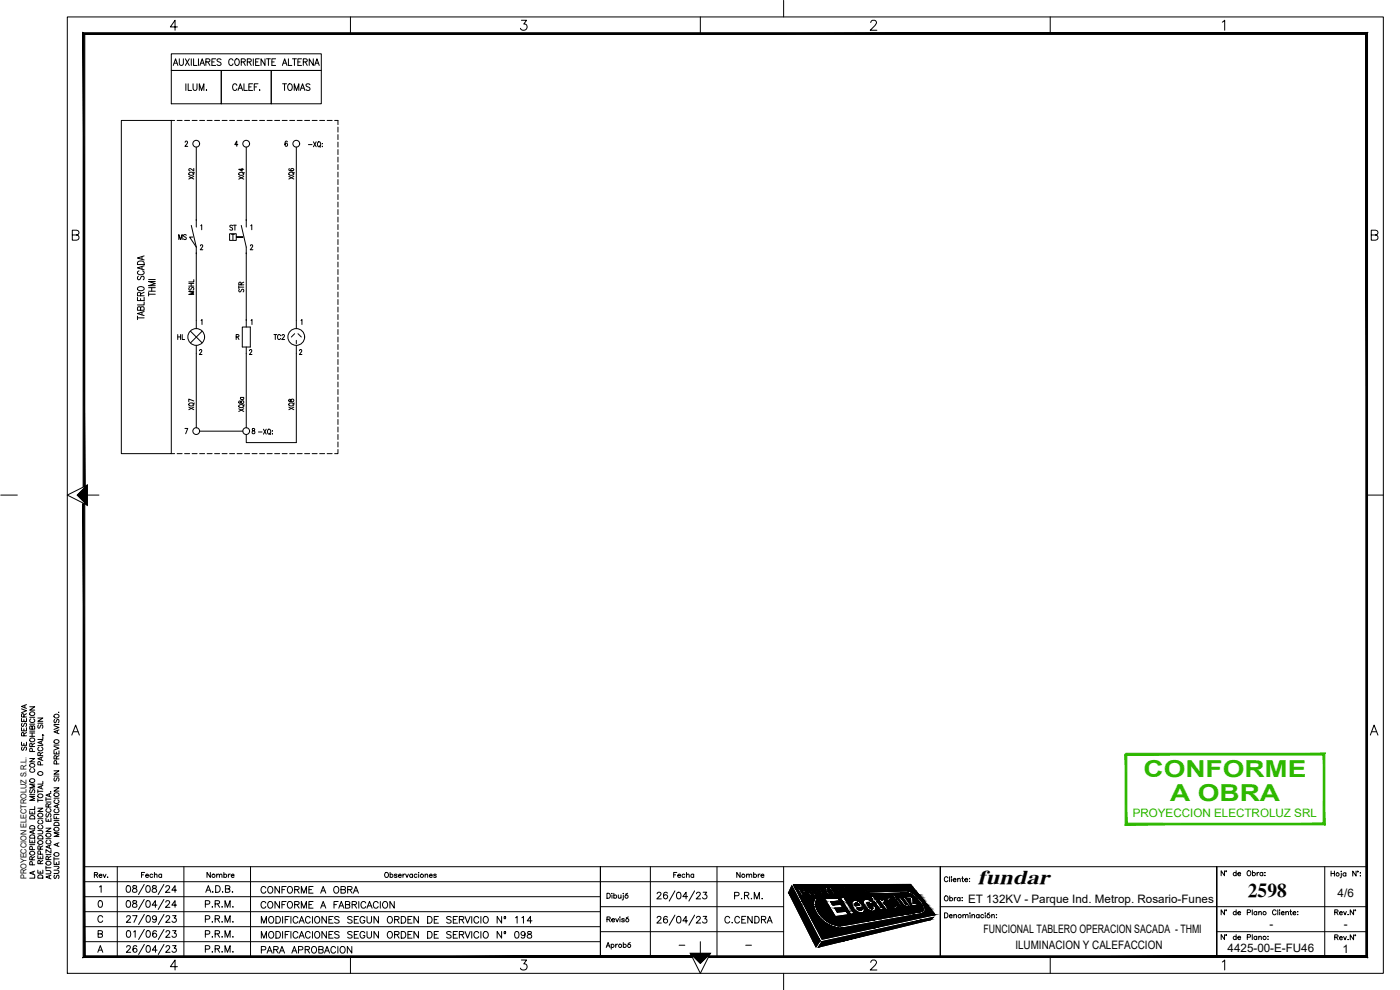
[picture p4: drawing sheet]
<svg xmlns="http://www.w3.org/2000/svg" width="420mm" height="297mm" viewBox="0 0 420 297" stroke-linecap="round" stroke-linejoin="round" font-family="sans-serif">
<defs><g id="words">
<g font-size="7" fill="#2eb800">
<text x="343.2" y="233.2">CONFORME</text>
<text x="351.1" y="240.4">A OBRA</text>
</g>
<text font-size="6.1" x="293.4" y="265.2">fundar</text>
<text font-size="5.9" x="374.5" y="269">2598</text>
<g font-size="5.3">
<text x="77.6" y="269.2">CONFORME A OBRA</text>
<text x="77.6" y="273.8">CONFORME A FABRICACION</text>
<text x="216.6" y="278.3">C.CENDRA</text>
<text x="77.6" y="287.2">PARA APROBACION</text>
</g>
<g font-size="4.9">
<text x="68.8" y="28.2">CALEF.</text>
<text x="84" y="28.2">TOMAS</text>
<text x="59.6" y="55" transform="rotate(-90 59.6 55)">XQ2</text>
<text x="89.6" y="55" transform="rotate(-90 89.6 55)">XQ6</text>
<text x="59.6" y="124.2" transform="rotate(-90 59.6 124.2)">XQ7</text>
<text x="89.6" y="124.2" transform="rotate(-90 89.6 124.2)">XQ8</text>
<text x="60.7" y="273.4">P.R.M.</text>
<text x="60.7" y="286.8">P.R.M.</text>
<text x="77.6" y="282.6">MODIFICACIONES SEGUN ORDEN DE SERVICIO Nº 098</text>
</g>
<g font-size="4.4">
<text x="74.4" y="55" transform="rotate(-90 74.4 55)">XQ4</text>
<text x="68.1" y="70.2">ST</text>
<text x="52.9" y="73">MS</text>
<text x="59.3" y="89.6" transform="rotate(-90 59.3 89.6)">MSHL</text>
<text x="74.4" y="88.9" transform="rotate(-90 74.4 88.9)">STR</text>
<text x="52.6" y="103">HL</text>
<text x="81.5" y="103">TC2</text>
<text x="9.2" y="226.5" transform="rotate(-90 9.2 226.5)">SE RESERVA</text>
<text x="41.6" y="264.6">Fecha</text>
<text x="61.4" y="264.6">Nombre</text>
<text x="201.4" y="264.6">Fecha</text>
<text x="220.1" y="264.6">Nombre</text>
</g>
<text font-size="3.5" fill="#2eb800" x="339.9" y="245.1">PROYECCION ELECTROLUZ SRL</text>
<g font-size="3.5">
<text x="401.4" y="269">4/6</text>
<text x="290.5" y="270.9">ET 132KV - Parque Ind. Metrop. Rosario-Funes</text>
<text x="295.2" y="279.9">FUNCIONAL TABLERO OPERACION SACADA - THMI</text>
<text x="381" y="278.5">-</text>
<text x="403.3" y="278.5">-</text>
<text x="304.7" y="284.9">ILUMINACION Y CALEFACCION</text>
<text x="368.4" y="285.6">4425-00-E-FU46</text>
<text x="402.9" y="285.9">1</text>
</g>
<g font-size="2.6">
<text x="202.8" y="284.7">-</text>
<text x="223" y="284.7">-</text>
</g>
<text font-size="2.4" x="8" y="263.8" transform="rotate(-90 8 263.8)">PROYECCION ELECTROLUZ S.R.L.</text>
</g></defs>
<!-- layer: GRILLA-MEC -->
<g fill="none" stroke="#000" stroke-width=".3">
<path d="M20.2 5.1h395v286.9h-395zM53.3 8.1h-2.2l1.4-2v3M105.2 5.1v5M156.5 6.1h1.5l-.8 1.1a.99 .99 0 0 1 .7 1.6 .99 .99 0 0 1-1.7-.3M210.2 5.1v5M261.3 6.8l.6-.7 .9 .1a.68 .68 0 0 1 .1 1l-1.7 1.9h2M315.2 5.1v5M366.8 6.6l.7-.5v3M21.7 70.5l1.7-.2a.69 .69 0 0 0 0-1.1l-1.7-.1v3h1.3a.8 .8 0 0 0 .7-.6 .8 .8 0 0 0-.3-.9l-.4-.1M411.5 70.5l1.8-.2a.69 .69 0 0 0 0-1.1l-1.8-.1v3h1.3a.8 .8 0 0 0 .7-.6 .8 .8 0 0 0-.2-.9l-.5-.1M410.2 148.5h5M22 219.6h1.4"/>
<path d="M411.7 219.6h1.4M21.5 220.6l1.2-3 1.1 3M411.3 220.6l1.1-3 1.1 3M53.3 290h-2.2l1.4-2v3M105.2 287v5M156.5 288h1.5l-.8 1.2a.96 .96 0 0 1 1 1.1 .96 .96 0 0 1-1.3 .7l-.4-.1-.3-.4M261.3 288.8l.6-.8 .9 .2a.68 .68 0 0 1 .1 1l-1.7 1.8h2M315.2 287v5M366.8 288.6l.7-.6v3"/>
</g>
<!-- layer: 0 -->
<g fill="#000" stroke="#000" stroke-width=".3">
<path d="M26.2 145.5v6.1l-3-3.1zM207.2 286h6l-3 3z"/>
<path d="M24.9 9.8v136.2h.5zM24.9 9.8l.5 .5v135.7zM24.9 9.8l.5 .5 385-.5zM25.4 10.3l385-.5-.5 .5zM409.9 10.3l.5 277v-277.5zM409.9 10.3l.5 277-.5-.5zM212.7 287.3h197.7l-.5-.5zM212.7 286.8h197.2l-197.2 .5z"/>
<path d="M24.9 287.3h182.8v-.5zM25.4 286.8h182.3l-182.8 .5zM24.9 151.1v136.2l.5-.5zM24.9 151.1h.5v135.7z"/>
</g>
<g fill="none" stroke="#000" stroke-width=".3">
<path d="M51.4 16.1h45v5h-45zM52 19.6l.7-2 .7 2M52.3 19h.8M53.8 17.6v1.4l.5 .6 .6-.2 .1-1.8M55.6 17.6l1.2 2M56.8 17.6l-1.2 2M57.4 17.6v2M58.1 17.6v2h1M59.6 17.6v2M60 19.6l.7-2 .7 2M60.3 19h.8M61.8 18.6l1-.1 .1-.7-1.1-.2v2"/>
<path d="M62.4 18.6l.6 1M63.6 18.6h.7M64.7 17.6h-1.1v2h1.1M66.3 17.9l-.4-.3-.8 .3 .2 .5 .9 .5 .1 .5-.4 .2-.8-.2M69.9 18.1a.66 .66 0 0 0-.7-.5 .66 .66 0 0 0-.5 .8v.5a.66 .66 0 0 0 .5 .7 .66 .66 0 0 0 .7-.5M70.8 17.7l.2-.1a1.01 1.01 0 0 1 .8 1 1.01 1.01 0 0 1-.8 1 1.23 1.23 0 0 1-.2-1.9zM72.4 18.6l1-.1 .1-.7-1.1-.2v2M73 18.6l.6 1M74.2 18.6l1-.1 .1-.7-1.1-.2v2M74.8 18.6l.6 1M76 17.6v2M76.7 18.6h.7"/>
<path d="M77.8 17.6h-1.1v2h1.1M79.5 17.6v2l-1.2-2v2M80 17.6h1.2M80.6 17.6v2M81.6 18.6h.7M82.7 17.6h-1.1v2h1.1M84.7 19.6l.7-2 .7 2M85 19h.9M86.6 17.6v2h1M87.8 17.6h1.2M88.4 17.6v2M89.4 18.6h.7"/>
<path d="M90.5 17.6h-1.1v2h1.1M91 18.6l1.1-.1 .1-.3-.1-.5-1.1-.1v2M91.6 18.6l.6 1M94 17.6v2l-1.2-2v2M94.5 19.6l.6-2 .7 2M94.7 19h.9M235.2 .1v5M36.4 36.1h15v100h-15zM51.4 21.1h15v10h-15zM51.4 36.1h1M53.2 36.1h1.5M55.4 36.1h1.5"/>
<path d="M55.8 25.1v2M56.5 25.1v2h1M57.7 36.1h1.5M57.9 25.1v1.4l.5 .6 .6-.2 .1-1.8M59.8 27.1v-2l.7 2 .7-2v2M59.9 36.1h1.5M62 27v.1zM62.2 36.1h1.5M64.4 36.1h1.5M66.4 21.1h15v10h-15zM66.7 36.1h1.5M68.9 36.1h1.5"/>
<path d="M71.2 36.1h1.5M73.4 36.1h1.5M75.7 36.1h1.5M77.9 36.1h1.5M80.2 36.1h1.5M81.4 21.1h15v10h-15zM82.4 36.1h1.5M84.7 36.1h1.5M86.9 36.1h1.5M89.2 36.1h1.5M91.4 36.1h1.5M93.7 36.1h1.5"/>
<path d="M95.9 36.1h1.5M98.2 36.1h1.5M100.4 36.1h1v1.3M101.4 38.1v1.5M55.6 42.7l.2-.4h.2l.3 .5-.8 1.1h.8M58.9 44.1v24M71.4 43.4h-.9l.6-1.1v1.6M73.9 44.1v24M86.2 42.6l-.2-.3a.92 .92 0 0 0 0 1.6 .45 .45 0 0 0 .3-.6 .45 .45 0 0 0-.7-.1l-.1 .2M88.9 44.1v54.5M92.6 43.4h1M94.1 42.5l.8 1.5"/>
<path d="M94.9 42.5l-.8 1.5M95.5 42.6l.1-.1a.72 .72 0 0 1 .7 .8 .72 .72 0 0 1-.8 .7l-.2-.5zM95.8 43.8l.4 .4M96.7 43h.1M96.7 43.9v.1zM101.4 40.4v1.5M101.4 42.6v1.5M101.4 44.9v1.5M101.4 47.1v1.5M101.4 49.4v1.5M101.4 51.6v1.5M101.4 53.9v1.5"/>
<path d="M101.4 56.1v1.5M101.4 58.4v1.5M41.3 78.6a1.09 1.09 0 0 1 1.3-.3 1.09 1.09 0 0 1 .7 1.1h-2zM42.6 77v.8M43.3 79.8l-2 .6 2 .6M43.3 76.8l-2 .6 2 .6M57.4 67.6l1.5 6.5M57.9 71.1h-1l2 3M58.9 66.1h.1M58.9 76.1h.1M58.9 74.1v24.5M60.2 73.8l.2-.4 .4 .3-.7 1.2h.8"/>
<path d="M60.3 67.7l.2-.3v1.5M68.9 70.1h2v1h2h-2v1h-2zM69.9 70.3v1.6M72.4 67.6l1.5 6.5v24M73.9 66.1h.1M73.9 76.1h.1M75.2 73.8l.2-.4 .4 .3-.7 1.2h.8M75.2 67.7l.4-.3v1.5M101.4 60.6v1.5M101.4 62.9v1.5M101.4 65.1v1.5M101.4 67.4v1.5"/>
<path d="M101.4 69.6v1.5M101.4 71.9v1.5M101.4 74.1v1.5M101.4 76.4v1.5M101.4 78.6v1.5M41.3 89.2v1h2v-1M41.3 95.4h2M41.3 94.8v1.1M41.3 86.3a1.12 1.12 0 0 1 2 .5 1.12 1.12 0 0 1-1.1 .5 1.12 1.12 0 0 1-.9-.8zM41.5 82.9l-.2 .3v.6l.6 .1 .5-.9 .6-.1 .3 .3-.3 .7M41.7 81.3a.6 .6 0 0 0-.4 .7 .6 .6 0 0 0 .7 .4h.5a.6 .6 0 0 0 .7-.4 .6 .6 0 0 0-.4-.7M42.2 92.4l.4-.4 .5 .1 .2 .3v.7h-2l.1-1 .7 .1 .1 .9"/>
<path d="M42.2 88.7l-.1-.9-.7-.1-.1 1h2M42.2 89.6v.6M42.6 80v.8M42.6 93.7v.8M43.3 93.5l-2 .6 2 .6M43.3 90.6v.9h-2M43.3 87.7l-1.1 .5M44.6 88.3h2M44.6 87.7v1.1M44.6 87.4h2M44.6 86.3h2M44.6 83.9h2"/>
<path d="M45.5 86.3v1.1M46.6 84.5h-2l2 .6-2 .6h2M57.2 99.4l3.5 3.5M60.3 96.2l.3-.3v1.5M60.7 99.3l-3.5 3.6M72.7 98.1h2.4v6h-2.4zM73.9 96.1h.1M75.3 96.2l.3-.3v1.5M90.3 96.2l.3-.3v1.5M101.4 80.9v1.5M101.4 83.1v1.5M101.4 85.4v1.5"/>
<path d="M101.4 87.6v1.5M101.4 89.9v1.5M101.4 92.1v1.5M101.4 94.4v1.5M101.4 96.6v1.5M101.4 98.9v1.5M58.9 103.6v24.8M59.9 105.2v-.2a.4 .4 0 0 1 .7 0 .4 .4 0 0 1-.2 .7l-.6 .7h.8M70.9 101.1l.7-.1 .1-.5-.8-.1v1.5M71.3 101.1l.4 .8M72.2 119.2h1M72.4 119.2a.4 .4 0 0 0 0 .6 .4 .4 0 0 0 .5 0 .4 .4 0 0 0 .1-.6"/>
<path d="M73.9 104.1v24.3M74.9 105.2v-.2a.4 .4 0 0 1 .7 0 .4 .4 0 0 1-.2 .7l-.6 .7h.8M88.4 100.1l-1 1M88.9 103.6v29.2h-15v-2.4M88.9 102.1v1M89.4 100.1l1 1M89.9 105.2v-.2a.4 .4 0 0 1 .6 0 .4 .4 0 0 1-.1 .7l-.6 .7h.8M101.4 101.1v1.5M101.4 103.4v1.5M101.4 105.6v1.5M101.4 107.9v1.5M101.4 110.1v1.5"/>
<path d="M101.4 112.4v1.5M101.4 114.6v1.5M101.4 116.9v1.5M101.4 119.1v1.5M51.4 136.1h1M53.2 136.1h1.5M55.4 136.1h1.5M55.5 128.6h.8l-.6 1.5M57.7 136.1h1.5M59.9 136.1h1.5M59.9 129.4h13M62.2 136.1h1.5"/>
<path d="M64.4 136.1h1.5M66.7 136.1h1.5M68.9 136.1h1.5M71.2 136.1h1.5M71.7 122.6l1.5 .9M71.7 121.6a.74 .74 0 0 1 .9-.3 .74 .74 0 0 1 .5 .8 .74 .74 0 0 1-.9 .3 .74 .74 0 0 1-.5-.8zM71.7 120.4v.5h.5a.54 .54 0 0 1 .3-.6 .54 .54 0 0 1 .7 .3 .47 .47 0 0 1-.5 .5 .47 .47 0 0 1-.5-.6zM73.2 122.6l-1.5 .9M73.3 121.5l-.4 .3M73.4 136.1h1.5M75.7 136.1h1.5M75.8 128.6v.5a.58 .58 0 0 1 .6 .3 .58 .58 0 0 1-.2 .7 .55 .55 0 0 1-.5-.6 .55 .55 0 0 1 .7-.4v-.5z"/>
<path d="M77.6 129.6h1.1M77.9 136.1h1.5M79.1 128.8l.8 1.5M79.9 128.8l-.8 1.5M80.2 136.1h1.5M80.5 128.8a.67 .67 0 0 1 .8 .7 .67 .67 0 0 1-.8 .7l-.2-.5zM80.8 130l.4 .4M81.7 129.3h.1M81.7 130.1h.1M82.4 136.1h1.5M84.7 136.1h1.5M86.9 136.1h1.5"/>
<path d="M89.2 136.1h1.5M91.4 136.1h1.5M93.7 136.1h1.5M95.9 136.1h1.5M98.2 136.1h1.5M101.4 134.9v1.2h-1M101.4 121.4v1.5M101.4 123.6v1.5M101.4 125.9v1.5M101.4 128.1v1.5M101.4 130.4v1.5M101.4 132.6v1.5"/>
<path d="M.2 148.5h5M26.2 145.5v6.1l-6-3.1 6-3-3 3 3 3.1M26.2 148.5h3.5M11.4 215.4h1.5l-1.5 1h1.5M11.4 217h1.5M11.6 217.5l-.2 .9h.5l.3-.7 .4-.2 .3 .4-.3 .6M16.2 217.7l1.5 .6-1.5 .6M16.2 217.4h1.5M16.4 215.9l-.2 .3 .2 .7 .4-.2 .3-.8 .5 .1-.1 .9M17.2 219.2v.7M17.6 213.7h.1M17.7 219l-1.5 .6 1.5 .6"/>
<path d="M8.9 227.6h1.5l-1.5 1h1.5M8.9 238.4h1.5M9.1 236.9l-.2 .4 .2 .6h.3l.6-1 .4 .4-.2 .6M9.3 230.6a.55 .55 0 0 0-.4 .7 .55 .55 0 0 0 .6 .4h.4a.55 .55 0 0 0 .5-.4 .55 .55 0 0 0-.3-.7M10.4 239h-1.5l1.5 .6-1.5 .5h1.5M10.4 235.3h-1.5l1.5 .6-1.5 .5h1.5M11.4 236.9v1M11.4 239.6v1M11.4 237.4h1.5M11.4 223.7h1.5M11.4 238.5a.71 .71 0 0 1 1-.3 .71 .71 0 0 1 .2 1 .74 .74 0 0 1-.8 .1 .74 .74 0 0 1-.4-.8zM11.4 231.8a.71 .71 0 0 1 1-.3 .71 .71 0 0 1 .2 1 .73 .73 0 0 1-.9 .1 .73 .73 0 0 1-.3-.8z"/>
<path d="M11.7 224.2a.55 .55 0 0 0-.4 .6 .55 .55 0 0 0 .6 .5h.4a.54 .54 0 0 0 .6-.5 .54 .54 0 0 0-.4-.6M12.1 226.7l-.1-.8-.5-.1-.1 .9h1.5M12.1 229.5v-.8l-.6-.1-.1 .9h1.5M12.4 222.4v.8M12.4 227.3v.7M12.4 235.9v.7M12.8 220.5l.3 .2M12.9 235.6l-1.5 .6 1.5 .6M12.9 234.4v.9h-1.5M12.9 227.1l-1.5 .6 1.5 .5M12.9 222.2l-1.5 .6 1.5 .6M12.9 221v.9h-1.5"/>
<path d="M12.9 225.7l-.8 .5M13.8 239.3v1M13.8 239.8h1.5M14.8 238.2v.7M15.2 237.5v.1zM15.3 238l-1.5 .6 1.5 .5M16.2 236.4h1.5l-1.5 1h1.5M16.2 231.3h1.5l-1.5 1h1.5M16.2 225.3v.9h1.5v-.9M16.2 223.9l1.5 .6-1.5 .6M16.2 239.5h1.5M16.2 232.9h1.5"/>
<path d="M16.2 223.6h1.5M16.4 233.4l-.2 .3 .2 .7 .4-.2 .3-.8 .5 .1-.1 .9M16.6 240a.62 .62 0 0 0-.3 .8 .62 .62 0 0 0 .8 .3 .57 .57 0 0 0 .6-.5 .57 .57 0 0 0-.3-.6M16.9 227.7v-.8l-.5-.1-.2 .9h1.5M16.9 225.7v.5M17 229.2l-.1-.8-.5-.1-.2 .9h1.5M17.7 226.7l-.8 .5M8.9 251.9v1h1.5v-1M8.9 243.3v.9h1.5v-.9M8.9 253.4h1.5M9 250.8a.83 .83 0 0 1 1.4 .2v.5h-1.5zM9 248a.84 .84 0 0 1 1.4 .2v.5h-1.5z"/>
<path d="M9 245a.84 .84 0 0 1 1.4 .2v.5h-1.5zM9.6 258v-.9l-.4-.1-.3 .4v.6h1.5M9.6 243.6v.6M9.6 252.3v.6M9.7 259.5l-.1-.9-.4-.1-.3 .4v.6h1.5M9.7 254.9l-.1-.9h-.5l-.2 .9h1.5M9.9 249.3v.7M10.4 249.1l-1.5 .5 1.5 .6M10.4 242v.9h-1.5M10.4 257l-.8 .5M11.4 256.7v.9h1.5v-.9M11.4 249.2h1l.5 .4-.3 .5-1.2 .1"/>
<path d="M11.4 242.5h1.5l-1.5 1h1.5M11.4 245.6h1.5M11.4 240.1h1.5M11.4 252.5a.71 .71 0 0 1 1-.3 .71 .71 0 0 1 .2 1 .73 .73 0 0 1-.9 .1 .73 .73 0 0 1-.3-.8zM11.4 251a.84 .84 0 0 1 1.5 .2v.5h-1.5zM11.4 244.3a.71 .71 0 0 1 1-.3 .71 .71 0 0 1 .2 1 .73 .73 0 0 1-.9 .1 .73 .73 0 0 1-.3-.8zM11.7 247.6a.55 .55 0 0 0-.4 .7 .55 .55 0 0 0 .6 .4h.4a.54 .54 0 0 0 .6-.4 .54 .54 0 0 0-.4-.7M11.7 246.1a.55 .55 0 0 0-.3 .7 .55 .55 0 0 0 .5 .4h.4a.54 .54 0 0 0 .6-.4 .54 .54 0 0 0-.4-.7M12.1 259.1l-.1-.8-.5-.1-.1 .9h1.5M12.1 254.8l-.1-.9h-.5l-.1 .9h1.5M12.1 257.1v.5M12.1 256.3v-.9h-.6l-.1 .9h1.5"/>
<path d="M12.9 258.1l-.8 .5M12.9 253.8l-.8 .5M13.8 248.5h1.5l-1.5 1h1.5M13.8 245.5v.9h1.5v-.9M13.8 259.9v1M13.8 256.4h1.5M13.8 251.6h1.5M13.8 240.6h1.5M13.9 258.7a.71 .71 0 0 1 .9-.3 .71 .71 0 0 1 .3 1 .74 .74 0 0 1-.9 .1 .74 .74 0 0 1-.3-.8zM14 250.1a.73 .73 0 0 1 1.1-.1 .73 .73 0 0 1 0 1.1 .73 .73 0 0 1-1.1-.1l-.2-.3zM14 244.1l-.2 .4 .2 .6h.3l.6-1 .4 .4-.2 .6M14.1 252.1a.55 .55 0 0 0-.3 .7 .55 .55 0 0 0 .6 .4 .62 .62 0 0 0 .7-.2 .62 .62 0 0 0 0-.8l-.2-.1"/>
<path d="M14.1 242.6a.55 .55 0 0 0-.3 .7 .55 .55 0 0 0 .6 .4 .62 .62 0 0 0 .7-.2 .62 .62 0 0 0 0-.8l-.2-.1M14.5 257.9l-.1-.8-.5-.1-.1 .9h1.5M14.5 242.1l-.1-.8-.5-.1-.1 .9h1.5M14.5 245.9v.5M14.8 253.7v.7M15.3 254.9v1l-1.5-1v1M15.3 253.5l-1.5 .6 1.5 .5M15.3 256.9l-.8 .5M15.3 241.1l-.8 .5M16.2 259.9l1.4 .1v.5l-.4 .1M16.2 258.4v1h1.5v-1M16.2 244.7v.9h1.5"/>
<path d="M16.2 257.7h1.5M16.2 257.2v1M16.2 246.2h1.5M16.2 244.4h1.5M16.4 246.9l1-.1 .2 .2 .1 .7h-1.5zM16.6 242.8a.62 .62 0 0 0-.3 .8 .62 .62 0 0 0 .8 .3 .57 .57 0 0 0 .6-.5 .57 .57 0 0 0-.3-.6M16.9 245.1v.5M16.9 258.8v.6M17.2 241.6v.7M17.2 253.1v.7M17.7 252.9l-1.5 .5 1.5 .6M17.7 249.9h-1.5l1.5 .5-1.5 .6h1.5"/>
<path d="M17.7 241.4l-1.5 .5 1.5 .6M9.9 261.6v.7M10.4 262.6v.9h-1.5M10.4 261.4l-1.5 .5 1.5 .6M11.4 261.1v.9h1.5v-.9M11.4 262.8a.83 .83 0 0 1 1.5 .2v.5h-1.5zM12.1 261.4v.6M13.8 261.2h1.1l.4 .4-.2 .5-1.3 .1M13.8 260.4h1.5M14.8 262.8v.7M15.3 262.6l-1.5 .5 1.5 .6M16.2 261.1h1.1l.4 .4-.1 .4-.3 .2h-1.1"/>
<path d="M16.4 262.6l-.2 .3 .2 .7 .4-.2 .3-.8 .5 .1-.1 .9M78.4 277v-2l.8 2 .8-2v2M80.8 275.3a.92 .92 0 0 1 1.3 .1 .92 .92 0 0 1-.1 1.3 .92 .92 0 0 1-1.3-.1 .92 .92 0 0 1 .1-1.3zM82.8 275h.7a1.07 1.07 0 0 1 .7 1 1.07 1.07 0 0 1-.7 1h-.7zM84.8 275v2M85.6 275.9h.7M86.8 275h-1.2v2M87.3 275v2M89.4 275.5a.74 .74 0 0 0-.8-.5 .74 .74 0 0 0-.6 .7 .83 .83 0 0 0 .2 1.1 .83 .83 0 0 0 1.1-.1l.1-.2M89.8 277l.7-2 .8 2M90.1 276.3h.9M93.1 275.5a.72 .72 0 0 0-.8-.5 .72 .72 0 0 0-.6 .7v.5a.72 .72 0 0 0 .6 .8 .72 .72 0 0 0 .8-.5"/>
<path d="M93.8 275v2M94.6 275.3a.92 .92 0 0 1 1.3 .1 .92 .92 0 0 1-.1 1.3 .92 .92 0 0 1-1.3-.1 .92 .92 0 0 1 .1-1.3zM98 275v2l-1.4-2v2M98.7 275.9h.8M100 275h-1.3v2h1.3M101.8 275.3l-.5-.3-.9 .3 .2 .4 1 .4 .2 .3v.3l-.5 .3-.9-.3M105.7 275.3l-.5-.3-.9 .3 .2 .4 1 .4 .2 .3v.3l-.5 .3-.9-.3M106.3 275.9h.8M107.6 275h-1.3v2h1.3M109.5 275.5a.74 .74 0 0 0-.9-.5 .74 .74 0 0 0-.5 .7 .83 .83 0 0 0 .2 1.1 .83 .83 0 0 0 1.1-.1l.1-.5h-.5M110.1 275v1.4l.6 .6a.64 .64 0 0 0 .8-.6v-1.4M113.6 275v2l-1.4-2v2"/>
<path d="M116.4 275.3a.92 .92 0 0 1 1.3 .1 .92 .92 0 0 1-.1 1.3 .92 .92 0 0 1-1.3-.1 .92 .92 0 0 1 .1-1.3zM118.4 275.9l1.2-.1 .1-.6-1.3-.2v2M119.1 275.9l.7 1.1M120.4 275h.7a1.07 1.07 0 0 1 .7 1 1.07 1.07 0 0 1-.7 1h-.7zM122.4 275.9h.8M123.7 275h-1.3v2h1.3M125.6 275v2l-1.4-2v2M128.3 275h.7a1.07 1.07 0 0 1 .7 1 1.07 1.07 0 0 1-.7 1h-.7zM130.3 275.9h.8M131.6 275h-1.3v2h1.3M135.4 275.3l-.5-.3-.9 .3 .2 .4 1 .4 .2 .3v.3l-.5 .3-.9-.3M136 275.9h.8"/>
<path d="M137.3 275h-1.3v2h1.3M137.9 275.9l1.1-.1 .1-.6-1.2-.2v2M138.5 275.9l.7 1.1M139.6 275l.7 2 .8-2M141.6 275v2M143.7 275.5a.74 .74 0 0 0-.9-.5 .74 .74 0 0 0-.6 .7 .84 .84 0 0 0 .3 1.1 .84 .84 0 0 0 1.1-.1l.1-.2M144.3 275v2M145.2 275.3a.94 .94 0 0 1 1.4 .2 .94 .94 0 0 1-.5 1.4 .96 .96 0 0 1-1.1-.4 .96 .96 0 0 1 .2-1.2zM150.5 275v2l-1.3-2v2M151.3 275.6h.5M154.7 275.4l.5-.4v2M156.6 275.4l.5-.4v2"/>
<path d="M159.7 276.3h-1.5l1-1.3v2M207.2 286h6l-3 6-3-6 3 3 3-3M210.2 282.5v3.5M235.2 292v5"/>
<circle cx="58.9" cy="43.1" r="1.02"/>
<circle cx="73.9" cy="43.1" r="1.02"/>
<circle cx="88.9" cy="43.1" r="1.02"/>
<circle cx="58.9" cy="101.1" r="2.52"/>
<circle cx="88.9" cy="101.1" r="2.52"/>
<circle cx="58.9" cy="129.3" r="1.02"/>
<circle cx="73.9" cy="129.3" r="1.02"/>
<circle cx="16.9" cy="214.9" r=".69"/>
<circle cx="9.6" cy="234.2" r=".69"/>
<circle cx="9.6" cy="229.6" r=".69"/>
<circle cx="16.9" cy="238.4" r=".69"/>
<circle cx="16.9" cy="222.5" r=".69"/>
<circle cx="9.6" cy="256" r=".69"/>
<circle cx="16.9" cy="248.8" r=".69"/>
<circle cx="16.9" cy="256.4" r=".69"/>
<circle cx="151.5" cy="275.2" r=".26"/>
</g>
<!-- layer: TEXTOS -->
<g fill="none" stroke="#000" stroke-width=".3">
<path d="M29.7 270.3a.64 .64 0 0 1 1 .3l.1 .5a.86 .86 0 0 1-.8 1.1 1.29 1.29 0 0 1-.3-1.9zM29.9 266.1l.5-.4v2M30.8 275.2a.74 .74 0 0 0-.8-.5 .74 .74 0 0 0-.6 .8v.5a.74 .74 0 0 0 .6 .7 .74 .74 0 0 0 .8-.4M38 275.2l.4-.5h.4l.3 .4-.3 .7-.9 .9h1.3M38.1 270.3a.68 .68 0 0 1 1 .3l.1 .5a.86 .86 0 0 1-.8 1.1 1.29 1.29 0 0 1-.3-1.9zM38.1 265.8a.68 .68 0 0 1 1 .3l.1 .5a.86 .86 0 0 1-.8 1.1 1.29 1.29 0 0 1-.3-1.9zM38.2 279.3a.64 .64 0 0 1 .9 .3l.1 .5a.84 .84 0 0 1-.7 1.1 1.29 1.29 0 0 1-.3-1.9zM39.8 274.7h1.3l-.9 2M39.9 270.3v.6l.9 .3 .3 .4a.65 .65 0 0 1-.7 .7 .65 .65 0 0 1-.6-.9l1.2-.7-.1-.4zM39.9 265.8v.6l.9 .3 .3 .4a.65 .65 0 0 1-.7 .7 .65 .65 0 0 1-.6-.9l1.2-.7-.1-.4zM40.1 279.6l.5-.4v2M43.3 269.9l-1.7 3"/>
<path d="M43.3 265.4l-1.7 3M43.3 278.9l-1.7 3M43.3 274.4l-1.7 3M44 270.3a.68 .68 0 0 1 1 .3l.1 .5a.86 .86 0 0 1-.8 1.1 1.29 1.29 0 0 1-.3-1.9zM44 265.8a.68 .68 0 0 1 1 .3l.1 .5a.86 .86 0 0 1-.8 1.1 1.29 1.29 0 0 1-.3-1.9zM44.1 279.3a.64 .64 0 0 1 .9 .3l.1 .5a.84 .84 0 0 1-.7 1.1 1.29 1.29 0 0 1-.3-1.9zM44.1 274.8a.64 .64 0 0 1 .9 .3l.1 .5a.84 .84 0 0 1-.7 1.1 1.29 1.29 0 0 1-.3-1.9zM45.8 265.8v.6l.9 .3 .3 .4a.65 .65 0 0 1-.7 .7 .65 .65 0 0 1-.5-.9l1.1-.7-.1-.4zM46.9 279.5l-.1-.2a.64 .64 0 0 0-.9 .3v1.3a.61 .61 0 0 0 1 .1 .61 .61 0 0 0-.2-.9 .61 .61 0 0 0-.9 .5M46.9 275.4a.61 .61 0 0 1-.8 .5 .61 .61 0 0 1-.2-.9 .61 .61 0 0 1 .9 0l.1 .4a.94 .94 0 0 1-.7 1.3l-.4-.2M47.1 271.6h-1.4l.9-1.4v2M49.2 269.9l-1.7 3"/>
<path d="M49.2 265.4l-1.7 3M49.2 278.9l-1.7 3M49.2 274.4l-1.7 3M49.8 270.7l.3-.5 .6 .1 .2 .3-.3 .7-.9 .9h1.3M49.8 266.2l.3-.5 .6 .1 .2 .3-.3 .7-.9 .9h1.3M49.8 279.7l.4-.5 .6 .1 .1 .3-.2 .7-1 .9h1.3M49.8 275.2l.4-.5h.4l.3 .4-.2 .7-1 .9h1.3M51.8 279.2h1l-.5 .8a.66 .66 0 0 1 .5 1 .66 .66 0 0 1-1.2-.1M51.8 274.7h1l-.5 .8a.66 .66 0 0 1 .5 1 .66 .66 0 0 1-1.2-.1M53 271.6h-1.4l.9-1.4v2M53 267.1h-1.4l.9-1.4v2M61.6 275.8l1.1-.1 .3-.6-.5-.4h-.9v2"/>
<path d="M61.8 267.7l.7-2 .8 2M62.1 267.1h.9M63.6 276.6h.2zM63.7 267.6h.3zM64.6 275.7l1.1-.1 .1-.7-1.2-.2v2M64.7 265.7h.7a1.06 1.06 0 0 1 .7 1 1.06 1.06 0 0 1-.7 1h-.7zM65.2 275.7l.7 1M66.6 276.6h.1zM66.7 267.6h.2zM67.5 276.7v-2l.8 2 .8-2v2M67.7 266.7l1.1-.1 .1-.7-1.2-.2v2l1.2-.2 .1-.4-.5-.4M69.7 267.6h.2z"/>
<path d="M69.8 276.6h.2zM197.2 268.2l.4-.5h.4l.4 .4-.3 .6-1 1h1.4M197.2 275.4l.4-.4h.4l.4 .3-.3 .7-1 1h1.4M200.3 268l-.1-.2a.68 .68 0 0 0-1 .3 .98 .98 0 0 0 .6 1.6 .63 .63 0 0 0 .6-.6 .63 .63 0 0 0-.6-.7 .63 .63 0 0 0-.7 .6M200.3 275.2l-.1-.2a.68 .68 0 0 0-1 .3 1.15 1.15 0 0 0 .5 1.7 .63 .63 0 0 0 .7-.6 .63 .63 0 0 0-.6-.7 .63 .63 0 0 0-.7 .6M202.6 267.3l-1.8 3.1M202.6 274.6l-1.8 3M203.3 267.8a.64 .64 0 0 1 1 .3l.1 .4a.89 .89 0 0 1-.8 1.2 1.24 1.24 0 0 1-.3-1.9zM203.3 275a.64 .64 0 0 1 1 .3l.1 .5a.92 .92 0 0 1-.6 1.2h-.2a1.24 1.24 0 0 1-.3-2zM206.4 269h-1.5l1-1.3v2M206.4 276.3h-1.5l1-1.3v2M208.5 267.3l-1.8 3.1"/>
<path d="M208.5 274.6l-1.8 3M209 268.2l.4-.5 .6 .1 .2 .3-.3 .6-1 1h1.4M209 275.4l.4-.4h.6l.2 .3-.3 .7-1 1h1.4M211 267.7h1.1l-.6 .8a.67 .67 0 0 1 .5 1 .67 .67 0 0 1-1.2-.2M211 275h1.1l-.6 .7a.67 .67 0 0 1 .5 1.1 .67 .67 0 0 1-1.2-.2M220.5 268.8l1.1-.1 .2-.3-.1-.5-1.2-.2v2M222.5 269.6h.1zM223.4 268.7l1.2-.1v-.7l-1.2-.2v2M224.1 268.7l.6 1M225.4 269.6h.2zM226.4 269.7v-2l.7 2 .8-2v2M228.6 269.6h.2z"/>
<path d="M29.4 285.7l.7-2 .8 2M29.4 280.2l1.2-.1 .1-.7-1.3-.2v2l1.3-.2 .1-.4-.5-.4M29.6 285.1h1M38 284.2l.4-.5h.4l.3 .4-.3 .7-.9 .9h1.3M41 284l-.1-.2a.64 .64 0 0 0-.9 .3v1.3a.61 .61 0 0 0 1 .1 .61 .61 0 0 0-.2-.9 .61 .61 0 0 0-.9 .5M43.3 283.4l-1.7 3M44.1 283.8a.64 .64 0 0 1 .9 .3l.1 .5a.84 .84 0 0 1-.7 1.1 1.29 1.29 0 0 1-.3-1.9zM47.1 285.1h-1.4l1-1.4v2M49.2 283.4l-1.7 3M49.8 284.2l.4-.5h.4l.3 .4-.2 .7-1 .9h1.3M51.8 283.7h1l-.5 .8a.66 .66 0 0 1 .5 1.1 .66 .66 0 0 1-1.2-.2M61.6 280.3l1.1-.1 .3-.6-.5-.4h-.9v2"/>
<path d="M63.6 281.1h.2zM64.6 280.2l1.1-.1 .1-.7-1.2-.2v2M65.2 280.2l.7 1M66.6 281.1h.1zM67.5 281.2v-2l.8 2 .8-2v2M69.8 281.1h.2z"/>
</g>
<!-- layer: PRINCIPAL -->
<g fill="none" stroke="#000" stroke-width=".3">
<path d="M25.2 260h385M25.2 264.5h210M25.2 278h155M25.2 273.5h155M25.2 269h155M35.2 260v27M55.2 260v27M75.2 260v27M180.2 272h55M180.2 279.5h55M195.2 260v27M215.2 260v27"/>
<path d="M235.2 260v27M282.2 272h127.9M365 279.5h45.1M397.6 260v27M25.2 287h385M25.2 282.5h155M180.2 287v-27v27M282.2 287v-27v27M365.2 287v-27v27"/>
</g>
<!-- layer: Texto-rotulo -->
<g fill="none" stroke="#000" stroke-width=".3">
<path d="M28.3 262.5l.9-.1 .1-.3-.4-.3h-.6v1.5M28.8 262.5l.5 .8M29.7 262.7h.9a.49 .49 0 0 0-.5-.4 .49 .49 0 0 0-.5 .5 .49 .49 0 0 0 .5 .5l.5-.2M30.9 262.3l.5 1 .4-1M32.2 263.2h.2zM117.1 262.5a.48 .48 0 0 1 .7-.1 .48 .48 0 0 1 0 .7 .48 .48 0 0 1-.7 0M117.1 261.8v1.5M119.1 262.5l-.2-.2-.5 .1v.2l.7 .3v.2l-.2 .2-.5-.2M119.6 262.7h.8a.49 .49 0 0 0-.7-.3 .49 .49 0 0 0-.1 .7 .49 .49 0 0 0 .7 .1l.1-.1M120.9 262.3v1M121.5 262.3l-.6 .4M121.7 262.3l.4 1 .5-1"/>
<path d="M123.8 262.5a.49 .49 0 0 0-.7-.1 .49 .49 0 0 0 0 .7 .49 .49 0 0 0 .7 0M123.8 262.3v1M125.1 262.5a.48 .48 0 0 0-.7-.1 .48 .48 0 0 0 0 .7 .48 .48 0 0 0 .7 0M125.6 261.8v.1zM125.6 262.4v.9M127.6 262.6l.3-.3 .4 .1 .1 .9M127.6 262.3v1M128.9 262.7h.8a.49 .49 0 0 0-.6-.3 .49 .49 0 0 0-.3 .7 .49 .49 0 0 0 .8 .1l.1-.1M130.9 262.5l-.3-.2-.5 .2 .8 .4v.3l-.8-.1M182.2 275.8l.8-.1 .2-.3-.4-.3h-.6v1.5M182.2 268h.5a.8 .8 0 0 1 .5 .8 .8 .8 0 0 1-.5 .7h-.5zM182.7 275.8l.5 .8"/>
<path d="M183.6 276h.8a.46 .46 0 0 0-.6-.4 .46 .46 0 0 0-.1 .8l.2 .2 .5-.2M183.7 268v.2zM183.7 268.6v.9M184.2 268.7a.47 .47 0 0 1 .7 0 .47 .47 0 0 1 0 .7 .47 .47 0 0 1-.7-.1M184.2 268v1.5M184.8 275.6l.4 1 .5-1M185.6 268.5l.1 1h.3l.4-.3M186 275.2h.1M186.1 275.7v.9M186.4 268.5v1M187.1 268v.2zM187.1 268.6v1.1l-.4 .3"/>
<path d="M187.4 275.8l-.3-.2-.5 .2 .7 .4v.3l-.7-.1M188.4 268l-.7 .3M188.6 275.1l-.7 .3M283.5 273.9h.5a.8 .8 0 0 1 .5 .7 .8 .8 0 0 1-.5 .8h-.5zM284.5 263.4a.54 .54 0 0 0-.7-.4 .54 .54 0 0 0-.4 .6 .61 .61 0 0 0 .2 .8 .61 .61 0 0 0 .8-.1l.1-.1M284.9 274.8h.9a.49 .49 0 0 0-.7-.3 .49 .49 0 0 0-.2 .8 .49 .49 0 0 0 .7 0l.2-.1M285 263v1.5M285 269.5a.48 .48 0 0 1 .8-.1 .48 .48 0 0 1 0 .8 .48 .48 0 0 1-.8-.1M285 268.8v1.5M285.5 263v.2zM285.5 263.6v.9M286 264h.9a.5 .5 0 0 0-.8-.2 .5 .5 0 0 0 0 .8 .5 .5 0 0 0 .8-.3"/>
<path d="M286.3 274.7l.3-.3 .4 .1v.9M286.3 274.4v1M286.4 269.3v1M287 269.3l-.6 .4M287.4 263.8l.4-.3 .3 .1 .1 .9M287.4 263.5v1M288.1 269.5a.48 .48 0 0 0-.7-.1 .48 .48 0 0 0 0 .8 .48 .48 0 0 0 .7-.1M288.1 269.3v1M288.6 263.5h.5M288.7 270.2h.1zM288.8 269.3v.2zM288.8 263v1.3l.4 .2"/>
<path d="M289 274.7l.3-.3 .4 .1 .1 .9M289 274.4v1M289.5 264h.9a.5 .5 0 0 0-.8-.2 .5 .5 0 0 0 0 .8 .5 .5 0 0 0 .8-.3M289.8 274.7l.3-.3 .4 .1v.9M291 264.4h.1M291 263.5v.2zM291 274h.2zM291.1 274.5v.9M291.7 274.7l.3-.3 .4 .1 .1 .9M291.7 274.4v1M293.8 274.6a.48 .48 0 0 0-.7-.1 .48 .48 0 0 0 0 .7 .48 .48 0 0 0 .7 0M293.8 274.4v1"/>
<path d="M295.2 274.6a.47 .47 0 0 0-.7-.1 .47 .47 0 0 0 0 .7 .47 .47 0 0 0 .7 0M295.7 273.9v.1zM295.7 274.5v.9M297 273.9l-.7 .3M297.6 274.7l.4-.3 .3 .1 .1 .9M297.6 274.4v1M299 275.3h.1zM299 274.4v.1zM367.5 273v1.5l-1-1.5v1.5M367.5 261.3v1.5l-1-1.5v1.5M371 273.7a.49 .49 0 0 0-.7-.1 .49 .49 0 0 0 0 .8 .49 .49 0 0 0 .7-.1M371 262a.48 .48 0 0 0-.7-.1 .48 .48 0 0 0 0 .7 .48 .48 0 0 0 .7-.1"/>
<path d="M371 261.3v1.5M371 273v1.5M371.5 273.9h.8a.48 .48 0 0 0-.6-.3 .48 .48 0 0 0-.2 .7 .48 .48 0 0 0 .7 .1l.1-.1M371.5 262.2h.8a.49 .49 0 0 0-.5-.4 .49 .49 0 0 0-.4 .5 .49 .49 0 0 0 .4 .5l.5-.3M374.3 273.8l1-.2v-.5l-1-.1v1.5M375.8 273v1.5M375.9 262a.48 .48 0 0 1 .7-.1 .48 .48 0 0 1 0 .7 .48 .48 0 0 1-.7-.1M375.9 261.3v1.5M377.2 273.7a.48 .48 0 0 0-.7-.1 .48 .48 0 0 0 0 .7 .48 .48 0 0 0 .7 0M377.2 273.5v1M377.3 261.8v1M377.8 273.8l.3-.3 .4 .1v.9"/>
<path d="M377.8 273.5v1M377.8 261.8h-.3l-.2 .4M379 262a.48 .48 0 0 0-.7-.1 .48 .48 0 0 0 0 .7 .48 .48 0 0 0 .7-.1M379 261.8v1M379.5 261.8h.2zM379.6 262.6v.2zM383 273.4a.62 .62 0 0 0-.9-.4 .62 .62 0 0 0-.2 .9 .57 .57 0 0 0 .4 .6 .57 .57 0 0 0 .7-.4M383.5 273v1.5M384 273v.1zM384 273.6v.9M384.5 273.9h.9a.49 .49 0 0 0-.7-.3 .49 .49 0 0 0-.2 .8 .49 .49 0 0 0 .8 0l.1-.1M385.9 273.8l.4-.3 .3 .1 .1 .9"/>
<path d="M385.9 273.5v1M387.1 273.5h.5M387.3 273v1.2l.4 .3M388 273.9h.9a.49 .49 0 0 0-.7-.3 .49 .49 0 0 0-.2 .8 .49 .49 0 0 0 .8 0l.1-.1M389.4 273.6h.1zM389.4 274.4h.1zM399.5 261.4v1.5M399.5 262.1h1M400.5 261.4v1.5M400.6 273.7l.8-.1 .1-.5-.9-.1v1.5M401.1 273.7l.5 .8M402 273.9h.9a.49 .49 0 0 0-.7-.3 .49 .49 0 0 0-.2 .8 .49 .49 0 0 0 .7 0l.2-.1"/>
<path d="M402.5 261.4v.1zM402.5 262v1.1l-.3 .3M403.2 273.5l.5 1 .4-1M403.9 262.1a.48 .48 0 0 0-.7-.1 .48 .48 0 0 0 0 .7 .48 .48 0 0 0 .7-.1M403.9 261.9v1M404.5 274.4h.2zM406.2 273v1.5l-1-1.5v1.5M407 261.4v1.5l-1-1.5v1.5M408.3 262.7h.1M408.3 261.9v.1zM181.9 284.3l.6-1.5 .6 1.5M182.2 283.8h.7"/>
<path d="M183.4 283.5a.47 .47 0 0 1 .7-.1 .47 .47 0 0 1 0 .7 .47 .47 0 0 1-.7 0M183.4 283.3v1.5M184.8 283.3v1M185.4 283.3l-.4 .1-.2 .3M187.1 283.5a.49 .49 0 0 1 .7-.1 .49 .49 0 0 1 0 .8 .49 .49 0 0 1-.7-.1M187.1 282.8v1.5M189.2 282.8l-.7 .3M367.5 280.4v1.5l-1-1.5v1.5M371 281.1a.48 .48 0 0 0-.7 0 .48 .48 0 0 0 0 .7 .48 .48 0 0 0 .7-.1M371 280.4v1.5M371.5 281.4h.8a.49 .49 0 0 0-.5-.5 .49 .49 0 0 0-.4 .5 .49 .49 0 0 0 .4 .5l.5-.2M374.3 281.2l.9-.1 .1-.5-1-.2v1.5"/>
<path d="M375.8 280.4v1.5M377.2 281.1a.47 .47 0 0 0-.7 0 .47 .47 0 0 0 0 .7 .47 .47 0 0 0 .7-.1M377.2 280.9v1M377.8 281.2l.3-.3 .4 .1v.9M377.8 280.9v1M380.5 280.9h.1M380.5 281.8v.1zM400.6 281.2l.8-.1 .1-.5-.9-.1v1.5M401.1 281.2l.5 .8M402 281.4h.9a.49 .49 0 0 0-.7-.3 .49 .49 0 0 0-.2 .7 .49 .49 0 0 0 .7 .1l.2-.1M403.2 281l.5 1 .4-1M404.5 281.9h.2z"/>
<path d="M406.2 280.5v1.5l-1-1.5v1.5"/>
<circle cx="116" cy="262.4" r=".69"/>
<circle cx="126.6" cy="262.8" r=".5"/>
<circle cx="188" cy="269" r=".49"/>
<circle cx="188.3" cy="276.1" r=".49"/>
<circle cx="284" cy="269.5" r=".69"/>
<circle cx="288" cy="274.9" r=".49"/>
<circle cx="296.6" cy="274.9" r=".49"/>
<circle cx="368" cy="273.1" r=".14"/>
<circle cx="368" cy="261.4" r=".14"/>
<circle cx="374.8" cy="261.9" r=".69"/>
<circle cx="379.5" cy="274" r=".5"/>
<circle cx="401.4" cy="262.3" r=".49"/>
<circle cx="406.7" cy="273.1" r=".14"/>
<circle cx="407.5" cy="261.5" r=".14"/>
<circle cx="186.1" cy="283.8" r=".49"/>
<circle cx="188.8" cy="283.8" r=".49"/>
<circle cx="368" cy="280.6" r=".14"/>
<circle cx="379.5" cy="281.4" r=".49"/>
<circle cx="406.7" cy="280.6" r=".14"/>
</g>
<!-- layer: ASHADE -->
<g fill="none" stroke="#000" stroke-width=".3">
<path d="M237.6 265.8l8.5 16.4-1.2 1.9-8.2-16.3zM238.1 265.5l35.2-.1 7.3 9.1-33.9 7.3zM239.3 266.4h1.4a.89 .89 0 0 1 .8 .5 .89 .89 0 0 1-.1 .9h-.8l.6 1.1h-.6zM240 266.7h.5a.46 .46 0 0 1 .3 .8h-.3zM243.3 266.9l-.9-.2 .5 .7h.4l.1-.4M243.3 266.9l.1 .2M243.5 267.8l.9 1h.6M243.5 267.8h-.4l.6 1.1h-.5l-1.5-2.5 1.8 .1 .5 .6-.1 .4 1.1 1.3M244.6 266.4a1.62 1.62 0 0 1 2.2 1.5 .64 .64 0 0 1-.3 .9 .64 .64 0 0 1-.9-.3 2.08 2.08 0 0 1-1-2.1zM244.8 269.3l.5 .2a4.3 4.3 0 0 0 1.1 5.3 7.5 7.5 0 0 0 6.7 2.9l23.3-4.2a.86 .86 0 0 0 .7-.6 .86 .86 0 0 0-.3-.9 7.9 7.9 0 0 0-4.6-4.2l-11.3 .5-.4-.6 11.7-.4a7.7 7.7 0 0 1 5.5 5.6l-.3 .8-.7 .4-23.2 4.2a8.6 8.6 0 0 1-9.4-7l.1-.8zM245.1 266.7a1.49 1.49 0 0 1 1.1 1.7l-.8-.7zM246.5 266.3h.5l.9 .7-.1-.8h.5l.1 1.3 .7 1.1h-.6l-.5-.9z"/>
<path d="M247.5 269.6l4-.2 .5 1-2.7 .1 .6 1 2.4-.1 .7 1-2.5 .1 .8 1.2 2.6-.3 .7 1.1-3.9 .5zM248.7 266.2l1.4-.1 .3 .5h-.8l.3 .5h.7l.3 .4h-.7l.4 .6h.8l.2 .4h-1.3zM251.9 277.8h.1M252.2 269.4l1.1-.1 3.2 4.9-1.2 .2zM252.5 266.6l.1 .2-.3 .1-.5-.4a1.4 1.4 0 0 0 .9 1.6v-.5a.49 .49 0 0 1 .5 .3 .49 .49 0 0 1-.1 .6 2.04 2.04 0 0 1-1.8-2.4h.4l.8 .5M254.5 266.8h-.3l-.5-.3a1.58 1.58 0 0 0 1.1 1.5l-.1-.4h.4M254.5 266.8v-.2a.77 .77 0 0 0-1.4-.3l.5 1.3a1.23 1.23 0 0 0 1.5 .7v-.7M254.6 266.1h.5l1.4 2.1h-.5zM255.9 270.4a2.53 2.53 0 0 1 3.4 1.7l-2.1 .3 .3 .4a.57 .57 0 0 0 .6 .4 .57 .57 0 0 0 .5-.5l.8-.1a1.13 1.13 0 0 1-.4 1.3 1.13 1.13 0 0 1-1.4-.1 2.62 2.62 0 0 1-1.7-3.4zM256.2 266.1a1.67 1.67 0 0 1 1.7 2.2 1.83 1.83 0 0 1-1.7-2.2zM256.5 266.4a1.39 1.39 0 0 1 1 1.5l-.7-.6zM256.7 271h.6l.6 .6-1.2 .2z"/>
<path d="M257.7 266.1l.4-.1 1.3 1.1-.8-1h.4l1.4 1.9-.4 .1-1.3-1.1 .8 1.1-.4 .1zM259.4 269.9a2.28 2.28 0 0 1 2.8 1.1l-1 .2a.51 .51 0 0 0-.5-.4 .51 .51 0 0 0-.5 .2l.7 1.2a.56 .56 0 0 0 .4 .5 .56 .56 0 0 0 .6-.2l-.2-.7 .9-.1a1.11 1.11 0 0 1-.1 1.6 1.11 1.11 0 0 1-1.6-.2 2.51 2.51 0 0 1-1.5-3.2zM263.7 272.5l.6 .4 .7 .1M263.8 272.6l-1.5-2.1h-.4l-.5-.5 .5-.1-.7-.9 .9-.1 .7 .9h.4l.4 .6h-.4l1.2 1.7 .6 .2 .5 .7-.6 .1M264.6 270l-.2-.3h-.8l2.2 3.2 .8-.1-1.3-1.9 .1-.3h.4M264.7 270h.1M264.7 269.9l.4-.4 .7 1M265.8 270.5h.1M266.4 269.5a2.58 2.58 0 0 1 2.9 2.8 2.28 2.28 0 0 1-2.9-1.6l-.2-.6zM266.9 269.9l1.1 .3 .6 .8a.49 .49 0 0 1 .1 .8 .49 .49 0 0 1-.7 0l-.5-.2-.6-.8-.2-.4zM267.6 268.4l.7-.1 2.8 3.9-.6 .1zM269 272.7l.8-.1 .3 .4h-.7l1.1 .4 .5 .6-.1 .4-.8-.1-.4-.5 .3-.1 .3 .3 .1-.1-.9-.4z"/>
<path d="M269.5 272.5h.1M269.5 269.3l.7-.1 1.6 2.2h.4l.1-.3-1.4-1.9 .6-.1 2 2.8-.6 .1-.3-.4-.1 .4h-.7l-.6-.5zM271 274l.5 .3-.2 .1zM271.7 272.5l.4 .4-.2 .2M271.7 272.5l-.4 .1 .6 .5M271.9 269.1l1.6-.1 .5 .5 .1 1.6 .9-.1 .5 .6-1.6 .3-.5-.8-.1-1.5-1 .1zM272.2 273.4h.2M272.5 273.1l.2 .1M272.6 273.2l-.2-.1a.82 .82 0 0 0-.5-.8 .82 .82 0 0 0-.9 .1l1.2 1.8 .4-.1-.5-.7h.2M272.7 273.2l.6 .8-.4 .1-.5-.6M272.7 272.1l.4-.1 1.1 1.5 .5-.1 .2 .3-.8 .2zM273.1 273.7l.6 .2-.3 .1z"/>
<path d="M274.8 273.4l.5 .2zM246.7 282.5l33.4-7.3-.8 .8-33.7 8.2z"/>
</g>
<g fill="#000" stroke="#000" stroke-width=".3">
<path d="M237.6 265.8l1.1 2h-2zM243.3 266.4h1.3zM244.9 278.4h17.5l-15.7 3.4zM249.9 271.5h.2zM250.5 268.1h.9zM255 268.5h12.7zM255.2 268.3h18.2zM257.4 267.9h.2zM258.6 274h11.3zM262.1 270.5h.2zM262.7 269.8h.3zM264.8 272.3h.2z"/>
<path d="M267.4 271.4h.1zM267.3 270h.1zM267.5 271.5h.2zM267.4 270h.2zM267.7 271.7h.1zM267.6 270.1h.2zM267.8 270.2h.1zM267.8 271.8h.2zM267.9 270.3h.2zM268 271.8h.2zM268.2 271.9h.2zM268.1 270.5h.2z"/>
<path d="M268.4 271.9h.1zM268.5 271.9h.2zM269.4 272.9h.2zM271 274h.3zM271.7 273.1h.2zM271.6 272.5h.2zM271.9 271.4h.2zM271.9 271.4h.3zM272.1 273.4h.3zM272.9 269.6h.4zM238.1 265.5h35.3zM274.1 271h.9z"/>
<path d="M274.2 273.4h.5zM276.9 276l3.2-.8-.8 .8zM244.1 282.5h1.8l-1 1.6zM246.7 282.5h5.7l-6.6 1.6z"/>
<path d="M236.7 267.8l9.4 14.4-7.4-14.4zM236.7 267.8l9.4 14.4h-2.2z"/>
<path d="M238.6 266.4l2 2.5-1.3-2.5zM238.6 266.4l2 2.5h-.7z"/>
<path d="M240 266.7l.6 .1zM240 266.7l.6 .1z"/>
<path d="M240.1 266.8h.6zM240.1 266.8h.6z"/>
<path d="M240.1 266.8h.6zM240.1 266.8h.6z"/>
<path d="M240.1 266.8l.7 .1zM240.1 266.8l.7 .1z"/>
<path d="M240.1 266.9l.7 .1zM240.1 266.9l.7 .1z"/>
<path d="M240.2 267h.7zM240.2 267h.7z"/>
<path d="M240.5 267.5h.3zM240.5 267.5h.4z"/>
<path d="M240.2 267l.7 .1zM240.2 267l.7 .1z"/>
<path d="M240.2 267.1h.8zM240.2 267.1h.8z"/>
<path d="M240.4 267.4h.5zM240.4 267.4l.5 .1z"/>
<path d="M240.3 267.1l.7 .1zM240.3 267.1l.7 .1z"/>
<path d="M240.3 267.2l.7 .1zM240.3 267.2l.7 .1z"/>
<path d="M240.3 267.3h.7zM240.3 267.3h.7z"/>
<path d="M240.4 267.3l.6 .1zM240.4 267.3l.6 .1z"/>
<path d="M240.4 267.4h.6zM240.4 267.4h.5z"/>
<path d="M241.2 268.9h26.8zM241.2 268.9h26.8z"/>
<path d="M238.6 266.4h3.1zM238.6 266.4h4.4z"/>
<path d="M238.6 266.4h3.1zM238.6 266.4h3.1z"/>
<path d="M240.7 266.4h1zM240.7 266.4h1z"/>
<path d="M240.7 266.4h1.1zM240.7 266.4h1.1z"/>
<path d="M240.8 266.4l1 .1zM240.8 266.4l1 .1z"/>
<path d="M241 266.5h.8zM241 266.5h.8z"/>
<path d="M241.1 266.5l.8 .1zM241.1 266.5l.8 .1z"/>
<path d="M241.2 266.6l.7 .1zM241.2 266.6l.7 .1z"/>
<path d="M241.3 266.7l.7 .1zM241.3 266.7l.7 .1z"/>
<path d="M241.4 266.8l.6 .1zM241.4 266.8l.6 .1z"/>
<path d="M241.5 266.9l.6 .1zM241.5 266.9l.6 .1z"/>
<path d="M241.5 267l.7 .1zM241.5 267l.7 .1z"/>
<path d="M241.6 267.1l.6 .2zM241.6 267.1l.6 .2z"/>
<path d="M241.7 267.3l.6 .1zM241.7 267.3l.6 .1z"/>
<path d="M241.7 267.4l.7 .1zM241.7 267.4l.7 .1z"/>
<path d="M241.7 267.5l.8 .1zM241.7 267.5l.8 .1z"/>
<path d="M241.6 267.6l.9 .1zM241.6 267.6l.9 .1h-1z"/>
<path d="M241.5 267.7l1 .1zM241.4 267.8h1.1z"/>
<path d="M241.4 267.8h1.2zM241.3 267.8h1.3z"/>
<path d="M240.6 267.8l2.6 1.1-.6-1.1zM240.6 267.8l2.6 1.1h-2z"/>
<path d="M238.6 266.4h4.4zM238.6 266.4h4.6z"/>
<path d="M242.4 266.7h.6zM242.4 266.7h.6z"/>
<path d="M242.4 266.7h.7zM242.4 266.7h.7z"/>
<path d="M242.5 266.7h.6zM242.5 266.7h.6z"/>
<path d="M242.5 266.7l.7 .1zM242.5 266.7l.7 .1z"/>
<path d="M242.5 266.8h.8zM242.5 266.8h.8z"/>
<path d="M242.9 267.4h.3zM242.9 267.4h.4z"/>
<path d="M242.5 266.8l.8 .1zM242.5 266.8l.8 .1z"/>
<path d="M242.5 266.9l.9 .2-.1-.2zM242.5 266.9l.9 .2h-.7z"/>
<path d="M242.9 267.4h.4zM242.9 267.4h.4z"/>
<path d="M242.9 267.4h.4zM242.9 267.4h.4z"/>
<path d="M242.8 267.4h.6zM242.8 267.4h.5z"/>
<path d="M242.8 267.3h.6zM242.8 267.3l.6 .1z"/>
<path d="M242.7 267.1h.7zM242.7 267.1h.7z"/>
<path d="M242.7 267.1h.8zM242.7 267.1h.8z"/>
<path d="M242.8 267.3h.6zM242.8 267.3h.6z"/>
<path d="M242.7 267.1l.8 .1zM242.7 267.1l.8 .1z"/>
<path d="M242.7 267.2h.8zM242.7 267.2h.8z"/>
<path d="M242.8 267.2h.7zM242.8 267.2l.6 .1z"/>
<path d="M243.1 267.8h.5zM243.1 267.8h.5z"/>
<path d="M243.1 267.8h.6zM243.1 267.8h.6z"/>
<path d="M243.1 267.8h.6zM243.1 267.8h.6z"/>
<path d="M243.1 267.8l.7 .1zM243.1 267.8l.7 .1z"/>
<path d="M243.1 267.9l.7 .1zM243.1 267.9l.7 .1z"/>
<path d="M243.2 268l1.2 .8-.6-.8zM243.2 268l1.2 .8h-.8z"/>
<path d="M243.9 266.9h.7zM243.9 266.9h.7z"/>
<path d="M244.1 267.6h.8zM244.1 267.6h.8z"/>
<path d="M241.2 271.3l3 .7-.1-.7zM241.2 271.3l3 .7h-2.6z"/>
<path d="M240.8 270.5l3.3 .8 .1-.8zM240.8 270.5l3.3 .8h-2.9z"/>
<path d="M241.6 272l2.8 .6-.2-.6zM241.6 272l2.8 .6h-2.5z"/>
<path d="M240.6 270.1l3.6 .4 .2-.4zM240.6 270.1l3.6 .4h-3.4z"/>
<path d="M241.9 272.6l2.7 .5-.2-.5zM241.9 272.6l2.7 .5h-2.5z"/>
<path d="M243.6 268.8h.8zM243.6 268.8h.8z"/>
<path d="M243.7 266.7h.8zM243.7 266.7h.8z"/>
<path d="M243.8 266.7l.7 .1zM243.8 266.7l.7 .1z"/>
<path d="M243.8 266.8l.8 .1zM243.8 266.8l.8 .1z"/>
<path d="M243.5 266.5h1.1zM243.5 266.5h1.1z"/>
<path d="M243.6 266.5l1 .1zM243.6 266.5l1 .1z"/>
<path d="M243.6 266.6h1zM243.6 266.6l.9 .1z"/>
<path d="M243.9 266.9l.7 .2zM243.9 266.9l.7 .2z"/>
<path d="M243.4 266.4h1.2zM243.4 266.4l1.2 .1z"/>
<path d="M244 267.1l.6 .1zM244 267.1l.6 .1z"/>
<path d="M242.1 273.1l2.8 .5-.3-.5zM242.1 273.1l2.8 .5h-2.5z"/>
<path d="M243.2 266.4h1.4zM243.2 266.4h1.4z"/>
<path d="M243.2 266.4h1.4zM243.2 266.4h1.4zM243.3 266.4h1.3z"/>
<path d="M243.3 266.4h1.3zM243.3 266.4h1.3z"/>
<path d="M244 267.2h.6zM244 267.2h.6z"/>
<path d="M244 267.2l.7 .1zM244 267.2l.7 .1z"/>
<path d="M244 267.3l.7 .1zM244 267.3l.7 .1z"/>
<path d="M238.5 266.3h6.2zM238.5 266.3l6.1 .1z"/>
<path d="M244 267.4l.8 .1zM244 267.4l.8 .1z"/>
<path d="M244 267.5h.8zM244 267.5h.8z"/>
<path d="M240.1 269.3l4.3 .8 .4-.8zM240.1 269.3l4.3 .8h-3.8z"/>
<path d="M243.9 267.5l1 .1zM243.9 267.5l1 .1z"/>
<path d="M238.5 266.2h6.4zM238.5 266.2l6.2 .1z"/>
<path d="M244.1 267.6l.9 .2zM244.1 267.6l.9 .2z"/>
<path d="M242.4 273.6l2.8 .6-.3-.6zM242.4 273.6l2.8 .6h-2.5z"/>
<path d="M244.3 267.8l.7 .1zM244.3 267.8l.7 .1z"/>
<path d="M245 268.8h1.3zM245 268.8h1.3z"/>
<path d="M245 268.8h22.9zM245 268.8h22.9z"/>
<path d="M238.5 266.2h6.5zM238.5 266.2h6.4z"/>
<path d="M244.4 267.9l.7 .1zM244.4 267.9l.7 .1z"/>
<path d="M244.4 268l.8 .1zM244.4 268l.8 .1z"/>
<path d="M242.7 274.2l2.8 .5-.3-.5zM242.7 274.2l2.8 .5h-2.5z"/>
<path d="M244.5 268.1l.9 .2-.2-.2zM244.5 268.1l.9 .2h-.7z"/>
<path d="M245.1 266.7h.2zM245.1 266.7h.2z"/>
<path d="M245.1 266.7h.3zM245.1 266.7h.3z"/>
<path d="M245.1 266.7h.3zM245.1 266.7h.3z"/>
<path d="M245.1 266.7l.4 .1zM245.1 266.7l.4 .1z"/>
<path d="M244.7 268.3l.9 .2zM244.7 268.3l.9 .2z"/>
<path d="M245 266.8h.5zM245 266.8h.5z"/>
<path d="M245 266.8l.6 .1zM245 266.8l.6 .1z"/>
<path d="M243 274.7l2.9 .5-.4-.5zM243 274.7l2.9 .5h-2.7z"/>
<path d="M245 266.9h.6zM245 266.9h.6z"/>
<path d="M245 266.9l.7 .1zM245 266.9l.7 .1z"/>
<path d="M244.8 268.5l1.1 .1zM244.8 268.5l1.1 .1z"/>
<path d="M245.1 267h.7zM245.1 267h.7z"/>
<path d="M245.1 267l.7 .1zM245.1 267l.7 .1z"/>
<path d="M245.1 267.1l.8 .1zM245.1 267.1l.8 .1z"/>
<path d="M244.9 268.6l1.2 .1zM244.9 268.6l1.2 .1z"/>
<path d="M245.1 267.2l.9 .1zM245.1 267.2l.9 .1z"/>
<path d="M243.2 275.2l3.1 .4-.4-.4zM243.2 275.2l3.1 .4h-2.8z"/>
<path d="M245.2 267.3l.8 .1zM245.2 267.3l.8 .1z"/>
<path d="M245.2 267.4l.9 .1zM245.2 267.4l.9 .1z"/>
<path d="M245.3 267.5h.8zM245.3 267.5h.8z"/>
<path d="M244.9 268.7l1.4 .1zM244.9 268.7l1.4 .1z"/>
<path d="M245.3 267.5l.9 .1zM245.3 267.5l.9 .1z"/>
<path d="M245.4 267.6l.8 .1zM245.4 267.6l.8 .1z"/>
<path d="M245.4 267.7l.8 .1zM245.4 267.7l.8 .1z"/>
<path d="M245.5 267.8l.8 .1zM245.5 267.8l.8 .1z"/>
<path d="M245.5 267.9l.8 .1zM245.5 267.9l.8 .1z"/>
<path d="M245.6 268h.7zM245.6 268h.7z"/>
<path d="M246.1 268.4h.2zM246.1 268.4h.2z"/>
<path d="M245.6 268l.7 .1zM245.6 268l.7 .1z"/>
<path d="M245.7 268.1h.7zM245.7 268.1h.7z"/>
<path d="M246 268.3l.3 .1zM246 268.3l.3 .1z"/>
<path d="M246.1 268.4h.2zM246.1 268.4h.2z"/>
<path d="M243.5 275.6l3.3 .5-.5-.5zM243.5 275.6l3.3 .5h-3.1z"/>
<path d="M245.8 268.1l.6 .1zM245.8 268.1l.6 .1z"/>
<path d="M245.8 268.2h.6zM245.8 268.2h.6z"/>
<path d="M245.9 268.2l.5 .1zM245.9 268.2l.5 .1z"/>
<path d="M246 268.3h.4zM246 268.3h.3z"/>
<path d="M245.5 266.3l1.1 .1zM245.5 266.3l1.1 .1z"/>
<path d="M245.6 266.4l1.1 .1zM245.6 266.4l1.1 .1z"/>
<path d="M245.9 266.5l1 .2-.2-.2zM245.9 266.5l1 .2h-.9z"/>
<path d="M243.7 276.1l3.5 .4-.4-.4zM243.7 276.1l3.5 .4h-3.3z"/>
<path d="M245.4 266.3h1.5zM245.4 266.3h1.1z"/>
<path d="M246 266.7l1.2 .2-.3-.2zM246 266.7l1.2 .2h-.9z"/>
<path d="M245.4 266.3h1.6zM245.4 266.3h1.5z"/>
<path d="M246.3 266.9l1.1 .3-.2-.3zM246.3 266.9l1.1 .3h-1z"/>
<path d="M243.9 276.5l3.9 .4-.6-.4zM243.9 276.5l3.9 .4h-3.7z"/>
<path d="M246.4 267.2l1.3 .2-.3-.2zM246.4 267.2l1.3 .2h-1.1z"/>
<path d="M245.3 269.6l2.6 .8-.4-.8zM245.3 269.6l2.6 .8h-3z"/>
<path d="M246.6 267.4l1.4 .2-.3-.2zM246.6 267.4l1.4 .2h-1.3z"/>
<path d="M245.3 266.2l2.5 .1zM245.3 266.2l2.5 .1z"/>
<path d="M247 266.3l.9 .7-.1-.7zM247 266.3l.9 .7z"/>
<path d="M244.1 276.9l4.3 .4-.6-.4zM244.1 276.9l4.3 .4h-4.1z"/>
<path d="M244.9 270.4l3.2 .3-.2-.3zM244.9 270.4l3.2 .3h-3.3z"/>
<path d="M246.7 267.6l1.3 .1zM246.7 267.6l1.3 .1z"/>
<path d="M246.7 267.7l1.4 .2-.1-.2zM246.7 267.7l1.4 .2h-1.3z"/>
<path d="M244.8 270.7l3.7 .6-.4-.6zM244.8 270.7l3.7 .6h-3.8z"/>
<path d="M246.8 267.9l1.5 .2-.2-.2zM246.8 267.9l1.5 .2h-1.5z"/>
<path d="M245.3 266.2h2.8zM245.3 266.2h2.5z"/>
<path d="M246.8 268.1l1.6 .2-.1-.2zM246.8 268.1l1.6 .2h-1.6z"/>
<path d="M248.3 266.2h.5zM248.3 266.2h.5z"/>
<path d="M245.3 266.2h3zM245.3 266.2h2.8z"/>
<path d="M246.8 268.3l1.7 .2zM246.8 268.3l1.7 .2h-1.7z"/>
<path d="M244.3 277.3l4.8 .3-.7-.3zM244.3 277.3l4.8 .3h-4.6z"/>
<path d="M244.7 271.3l4.1 .6-.3-.6zM244.7 271.3l4.1 .6h-4z"/>
<path d="M246.8 268.5l1.7 .1zM246.8 268.5l1.7 .1z"/>
<path d="M246.7 268.6h1.8zM246.7 268.6h1.8z"/>
<path d="M245.2 266.2h3.5zM245.2 266.2h3.6z"/>
<path d="M245.2 266.2h3.6zM245.2 266.2h3.6z"/>
<path d="M248.3 266.2l1.3 1.3-.8-1.3zM248.3 266.2l1.3 1.3h-1.1z"/>
<path d="M244.8 271.9l4.3 .5-.3-.5zM244.8 271.9l4.3 .5h-4.1z"/>
<path d="M245.3 269.5h3.8zM245.3 269.5l2.2 .1z"/>
<path d="M244.5 277.6l5.3 .4-.7-.4zM244.5 277.6l5.3 .4h-5.1z"/>
<path d="M245 272.4l4.4 .4-.3-.4zM245 272.4l4.4 .4h-4.3z"/>
<path d="M245.1 272.8l4.6 .6-.3-.6zM245.1 272.8l4.6 .6h-4.3z"/>
<path d="M245 266.2h4.4zM245 266.2h3.8z"/>
<path d="M248.5 267.5l1.8 1-.7-1zM248.5 267.5l1.8 1h-1.3z"/>
<path d="M245.4 273.4l4.6 .4-.3-.4zM245.4 273.4l4.6 .4h-4.3z"/>
<path d="M244.7 278l6.1 .2-1-.2zM244.7 278l6.1 .2h-6z"/>
<path d="M245.7 273.8l4.6 .5-.3-.5zM245.7 273.8l4.6 .5h-4.3z"/>
<path d="M238.5 266.1h11.6zM238.5 266.1h11.6z"/>
<path d="M238.5 266.1h11.6zM238.5 266.1l10.9 .1z"/>
<path d="M250.1 266.1h1.2zM250.1 266.1h1.2z"/>
<path d="M246 274.3l4.5 .5-.2-.5zM246 274.3l4.5 .5h-4.1z"/>
<path d="M249 268.5h1.3zM249 268.5h1.3z"/>
<path d="M249.9 267.1h.6zM249.9 267.1h.7z"/>
<path d="M249.9 267.1h.6zM249.9 267.1h.5zM249.9 267.1h.5z"/>
<path d="M250.5 268.1h.9zM250.5 268.1h.9z"/>
<path d="M250.5 268.1h.3zM250.6 268.1h.2z"/>
<path d="M246.4 274.8l4.3 .2-.2-.2zM246.4 274.8l4.3 .2h-4.1z"/>
<path d="M250.6 267.1h.8zM250.6 267.1h.8z"/>
<path d="M245 269.5h5.7zM245 269.5h4.1z"/>
<path d="M244.8 278.2l6.5 .2zM244.8 278.2l6.5 .2z"/>
<path d="M250.3 266.4l.9 .1v-.1zM250.3 266.4l.9 .1z"/>
<path d="M250.4 266.5l.8 .1zM250.4 266.5l.8 .1z"/>
<path d="M250.4 266.6h.8zM249.6 266.6h1.6z"/>
<path d="M250.2 266.2l1 .2v-.2zM250.2 266.2l1 .2z"/>
<path d="M249.6 266.6l1.6 .1zM249.6 266.6l1.6 .1z"/>
<path d="M249.7 266.7l1.6 .3-.1-.3zM249.7 266.7l1.6 .3h-1.5z"/>
<path d="M250.1 266.1h1.2zM250.1 266.1l1.1 .1z"/>
<path d="M238.5 266.1h12.8zM238.5 266.1h12.8z"/>
<path d="M249.8 267l1.6 .1zM249.8 267l1.6 .1z"/>
<path d="M251.1 273.4l.2 .3zM251.1 273.4h2.8l-2.6 .3z"/>
<path d="M244.9 278.4h6.8zM244.9 278.4h6.8z"/>
<path d="M250.6 267.1l.8 .1zM250.6 267.1l.8 .1z"/>
<path d="M250.7 267.2l.8 .2-.1-.2zM250.7 267.2l.8 .2h-.7z"/>
<path d="M238.5 266h12.9zM238.5 266h13z"/>
<path d="M238.5 266h12.9zM238.5 266l12.8 .1z"/>
<path d="M244.9 269.4h6.6zM244.9 269.4l5.8 .1z"/>
<path d="M250.8 267.4l.8 .1zM250.8 267.4l.8 .1z"/>
<path d="M250.9 267.5h.7zM250.2 267.5h1.4z"/>
<path d="M250.2 267.5l1.5 .2zM250.2 267.5l1.5 .2z"/>
<path d="M251.6 268.5h1.3zM251.6 268.5h1.3z"/>
<path d="M251.7 266.6h.3zM251.7 266.6h.3z"/>
<path d="M250.3 267.7l1.6 .2-.2-.2zM250.3 267.7l1.6 .2h-1.5z"/>
<path d="M251.7 266.5h.2zM251.7 266.5h.2z"/>
<path d="M251.9 267.1h1.4zM251.9 267.1h1.4z"/>
<path d="M250.4 267.9l1.7 .2-.2-.2zM250.4 267.9l1.7 .2h-1.6z"/>
<path d="M251.4 277.8h.5zM251.4 277.8h1z"/>
<path d="M251.7 266.5l.2 .1zM251.7 266.5l.2 .1z"/>
<path d="M251.7 266.6h.3zM251.7 266.6h.3z"/>
<path d="M251.7 266.6l.4 .1zM251.7 266.6l.4 .1z"/>
<path d="M251.4 268.1h.7zM251.4 268.1h.7z"/>
<path d="M251.4 268.1h.7zM251.4 268.1h.7z"/>
<path d="M251.4 268.1l.9 .1zM251.4 268.1l.9 .1z"/>
<path d="M251.7 266.7h.4zM251.7 266.7h.4z"/>
<path d="M251.7 266.7l.5 .2zM251.7 266.7l.5 .2z"/>
<path d="M244.8 269.4h7.4zM244.8 269.4h7.4z"/>
<path d="M251.5 269.4l.7 .1zM251.5 269.4l.7 .1z"/>
<path d="M251.5 269.5l1.3 .9-.6-.9zM251.5 269.5l1.3 .9h-.8z"/>
<path d="M251.7 266.9h.6zM251.7 266.9h.6z"/>
<path d="M251.5 268.2l1 .2zM251.5 268.2l1 .2z"/>
<path d="M249.8 271.4l.3 .1 2.2-.1zM249.8 271.4l.3 .1z"/>
<path d="M252.4 267.9h.4zM252.4 267.9h.4z"/>
<path d="M251.5 268.4l1.2 .1zM251.5 268.4l1.2 .1z"/>
<path d="M240.1 269.3h12.4zM240.1 269.3h12.5z"/>
<path d="M244.8 269.3h7.7zM244.8 269.3l7.4 .1z"/>
<path d="M251.6 268.5h1.3zM251.6 268.5h1.3z"/>
<path d="M252.2 267.6l.6 .1zM252.2 267.6l.6 .1z"/>
<path d="M252.3 267.7l.5 .1zM252.3 267.7l.5 .1z"/>
<path d="M252.3 267.8l.5 .1zM252.3 267.8l.5 .1z"/>
<path d="M252 270.4l.9 .1-.1-.1zM249.3 270.5l2.7-.1 .9 .1z"/>
<path d="M252.4 267.9l.4 .1zM252.4 267.9l.4 .1z"/>
<path d="M252.5 268h.4zM252.5 268h.4z"/>
<path d="M252.6 268h.2zM252.6 268h.2z"/>
<path d="M252.6 268h.2zM252.6 268l.2 .1z"/>
<path d="M252.5 268h.4zM252.5 268h.3z"/>
<path d="M249.3 270.5l4.2 .9-.6-.9zM249.3 270.5l4.2 .9h-3.7z"/>
<path d="M252.1 267.6h.9zM252.1 267.6h.9z"/>
<path d="M252.1 267.6h.9zM252.1 267.6h.6z"/>
<path d="M252.1 267.6h.9zM252.1 267.6h1z"/>
<path d="M253.1 267.6h.5zM253.1 267.6h.5z"/>
<path d="M251.1 277.7h2zM251.1 277.7l1.3 .1z"/>
<path d="M252.1 266.3h1zM252.1 266.3h1z"/>
<path d="M252.1 266.3l1 .2zM252.1 266.3l1 .2z"/>
<path d="M252.3 266.5h.8zM252.3 266.5h.8z"/>
<path d="M252.4 266.5l.7 .1zM252.4 266.5l.7 .1z"/>
<path d="M251.9 266.2h1.2zM251.9 266.2h1.2z"/>
<path d="M251.9 266.2h1.2zM251.9 266.2l1.2 .1z"/>
<path d="M252.5 266.6l.6 .1zM252.5 266.6l.6 .1z"/>
<path d="M252.5 266.7h.6zM252.5 266.7h.6z"/>
<path d="M252.6 266.7l.6 .1zM252.6 266.7l.6 .1z"/>
<path d="M253.2 267.6h.5zM253.2 267.6h.5z"/>
<path d="M251.7 266.1h1.5zM251.7 266.1l1.4 .1z"/>
<path d="M252.6 266.8l.6 .1zM252.3 266.9h.9z"/>
<path d="M251.7 266.9h1.5zM251.7 266.9h1.5z"/>
<path d="M251.7 266.1h1.5zM251.7 266.1h1.5z"/>
<path d="M251.8 266.9l1.5 .1zM251.8 266.9l1.5 .1z"/>
<path d="M251.5 266h1.8zM251.5 266h1.8z"/>
<path d="M251.6 266h1.7zM251.6 266l1.6 .1z"/>
<path d="M251.8 267l1.5 .1zM251.8 267l1.5 .1z"/>
<path d="M238.4 266h14.9zM238.4 266h15.1z"/>
<path d="M238.4 266h14.9zM238.4 266h14.9z"/>
<path d="M251.9 267.1l1.5 .2zM251.9 267.1l1.5 .2z"/>
<path d="M240.1 269.3h13.2zM240.1 269.3h12.5z"/>
<path d="M251 277.7h2.4zM251 277.7h2.1z"/>
<path d="M252 267.3l1.5 .1zM252 267.3l1.5 .1z"/>
<path d="M238.4 266h15.1zM238.4 266h15.1z"/>
<path d="M252.3 271.4l1.7 1-.5-1zM252.3 271.4l1.7 1h-1z"/>
<path d="M253.5 266h2.8zM253.5 266h2.8z"/>
<path d="M252 267.4l1.5 .1zM252 267.4l1.5 .1z"/>
<path d="M252 267.5l1.6 .1zM252 267.5l1.6 .1z"/>
<path d="M253.6 266.5h.3zM253.6 266.5h.3z"/>
<path d="M253.6 266.6h.4zM253.6 266.6h.4z"/>
<path d="M253.1 267.6h.5zM253.1 267.6h.5z"/>
<path d="M253.1 267.6h.5zM253.1 267.6h.5z"/>
<path d="M253.6 269.7h6.3zM253.6 269.7h6.3z"/>
<path d="M253.1 267.6h.5zM253.1 267.6h.5z"/>
<path d="M253.1 267.6h.5zM253.1 267.6h.5zM253.2 267.6h.4zM253.2 267.6h.4z"/>
<path d="M253.2 267.6h.5zM253.2 267.6h.5z"/>
<path d="M253.2 267.6l.6 .2zM253.2 267.6l.6 .2h-.6z"/>
<path d="M253.6 266.5h.3zM253.6 266.5h.3z"/>
<path d="M253.8 266.1h2.4zM253.8 266.1h2.4z"/>
<path d="M253.2 267.8l.7 .1zM253.2 267.8l.7 .1z"/>
<path d="M253.6 266.5l.4 .1zM253.6 266.5l.4 .1z"/>
<path d="M253.2 267.9l.8 .1zM253.2 267.9l.8 .1h-.7z"/>
<path d="M253.6 266.6l.4 .1zM253.6 266.6l.4 .1z"/>
<path d="M253.3 268l.8 .1zM253.3 268l.8 .1z"/>
<path d="M253 272.4l1.1 .1zM250.5 272.5l2.5-.1 1.1 .1z"/>
<path d="M253.6 266.7h.5zM253.6 266.7h.5z"/>
<path d="M253.6 266.7l.6 .1zM253.6 266.7l.6 .1z"/>
<path d="M253.3 268.1l.9 .1zM253.3 268.1l.9 .1z"/>
<path d="M250.5 272.5l4.2 .9-.6-.9zM250.5 272.5l4.2 .9h-3.6z"/>
<path d="M253.6 266.8h.6zM253.6 266.8h.6z"/>
<path d="M253.6 266.8h.6zM253.6 266.8h.6z"/>
<path d="M253.3 268.2h1zM253.3 268.2h1z"/>
<path d="M253.3 268.2l1.1 .1zM253.3 268.2l1.1 .1z"/>
<path d="M253.2 268.3l1.3 .1zM253.2 268.3l1.3 .1z"/>
<path d="M253.2 268.4h1.4zM253.2 268.4h1.4z"/>
<path d="M254.6 274.4h.7zM254.6 274.4h.7z"/>
<path d="M253.9 266.1h.7zM253.9 266.1h.8z"/>
<path d="M253.9 266.1l.8 .1zM253.9 266.1l.8 .1z"/>
<path d="M253.2 268.4l1.6 .1zM253.2 268.4l1.6 .1z"/>
<path d="M254.1 267.6l.6 .1zM254.1 267.6l.6 .1z"/>
<path d="M254 266.2l.8 .2-.1-.2zM254 266.2l.8 .2z"/>
<path d="M254.2 267.7h.5zM254.2 267.7h.5z"/>
<path d="M254.2 267.7l.6 .1zM254.2 267.7l.6 .1z"/>
<path d="M253.9 273.4l1.4 1-.6-1zM253.9 273.4l1.4 1h-.7z"/>
<path d="M254.3 267.8h.5zM254.3 267.8h.5z"/>
<path d="M254.3 267.8l.5 .1zM254.3 267.8l.5 .1z"/>
<path d="M254.4 267.9h.4zM254.4 267.9h.4z"/>
<path d="M254.5 267.9l.3 .1zM254.5 267.9l.3 .1z"/>
<path d="M254.5 268h.3zM254.5 268h.3z"/>
<path d="M254.5 268h.3zM254.5 268h.2z"/>
<path d="M253.1 268.5h1.7zM253.1 268.5h1.7z"/>
<path d="M254.2 266.4l.8 .2zM254.2 266.4l.8 .2z"/>
<path d="M254.1 267.5h.8zM254.1 267.5h.9z"/>
<path d="M254.1 267.5h.8zM254.1 267.5l.6 .1z"/>
<path d="M250 277.4l3.4 .3 1.5-.3zM250 277.4l3.4 .3h-2.4z"/>
<path d="M254.5 266.6l.5 .1zM254.5 266.6l.5 .1z"/>
<path d="M254.5 266.7l.5 .1zM254.5 266.7l.5 .1z"/>
<path d="M254.1 267.5h.9zM254.1 267.5h.9z"/>
<path d="M255 267.5h.6zM255 267.5h.6z"/>
<path d="M255 267.5h.6zM255 267.5h.6z"/>
<path d="M254.5 266.8h.6zM254.3 266.8h.8z"/>
<path d="M255 267.5h.6zM255 267.5h.6z"/>
<path d="M253.8 266.1h1.3zM253.8 266.1h.9z"/>
<path d="M254.3 266.8h.8zM254.2 266.8h.9z"/>
<path d="M253.7 266.8l1.5 .2zM253.7 266.8l1.5 .2z"/>
<path d="M255.1 267.6h.5zM255.1 267.6h.5z"/>
<path d="M253.7 267l1.6 .1zM253.7 267l1.6 .1z"/>
<path d="M255.2 268.2h.8zM255.2 268.2h.8z"/>
<path d="M253.8 267.1l1.6 .1zM253.8 267.1l1.6 .1z"/>
<path d="M253.9 267.2l1.6 .2zM253.9 267.2l1.6 .2z"/>
<path d="M254 267.4l1.6 .1zM254 267.4l1.6 .1z"/>
<path d="M255 267.5h.6zM255 267.5h.6z"/>
<path d="M255 267.5l.6 .1zM255 267.5l.6 .1z"/>
<path d="M255.1 267.6h.5zM255.1 267.6h.5z"/>
<path d="M255.1 267.6h.5zM255.1 267.6h.5z"/>
<path d="M255.1 267.6l.7 .2-.2-.2zM255.1 267.6l.7 .2h-.6z"/>
<path d="M254.6 271.2l1.1 .4-.1-.4zM254.6 271.2l1.1 .4h-.9z"/>
<path d="M254.4 270.9l1.2 .3v-.3zM254.4 270.9l1.2 .3h-1z"/>
<path d="M254.8 271.6l1 .4-.1-.4zM254.8 271.6l1 .4h-.8z"/>
<path d="M254.2 270.6l1.4 .3 .1-.3zM254.2 270.6l1.4 .3h-1.2z"/>
<path d="M255.2 267.8l.7 .2zM255.2 267.8l.7 .2h-.7z"/>
<path d="M255 272l1 .3-.2-.3zM255 272l1 .3h-.7z"/>
<path d="M255.2 268l.8 .2-.1-.2zM255.2 268l.8 .2h-.8z"/>
<path d="M254 270.4l1.7 .2 .2-.2zM254 270.4l1.7 .2h-1.5z"/>
<path d="M255.3 272.3l.9 .4-.2-.4zM255.3 272.3l.9 .4h-.7z"/>
<path d="M255.2 268.2h.8zM255.2 268.2h.8z"/>
<path d="M255.2 266.3l.9 .2v-.2zM255.2 266.3l.9 .2z"/>
<path d="M255.3 266.5l.8 .2v-.2zM255.3 266.5l.8 .2h-.6z"/>
<path d="M255.5 266.7l.6 .2v-.2zM255.5 266.7l.6 .2z"/>
<path d="M254 270.3l1.9 .1 .2-.1zM254 270.3l1.9 .1z"/>
<path d="M255.1 266.1l1 .1zM255.1 266.1l1 .1z"/>
<path d="M255.1 266.2h1zM255.1 266.2l1 .1z"/>
<path d="M255.6 266.9l.6 .2-.1-.2zM255.6 266.9l.6 .2h-.5z"/>
<path d="M255.1 266.1h1.1zM255.1 266.1h1z"/>
<path d="M253.7 266.1h2.5zM253.7 266.1h2.5z"/>
<path d="M255.5 272.7l1 .3-.3-.3zM255.5 272.7l1 .3h-.8z"/>
<path d="M255.7 267.1l.7 .2-.2-.2zM255.7 267.1l.7 .2h-.5z"/>
<path d="M253.6 266h2.7zM253.6 266l2.6 .1z"/>
<path d="M253.5 266h2.8zM253.5 266h2.8z"/>
<path d="M255.9 267.3l.6 .2-.1-.2zM255.9 267.3l.6 .2h-.5z"/>
<path d="M253.9 270.2h2.5zM253.9 270.2h2.7z"/>
<path d="M253.9 270.2h2.5zM253.9 270.2l2.2 .1z"/>
<path d="M238.4 266h18.1zM238.4 266h17.9z"/>
<path d="M256.5 266.5h.4zM256.5 266.5h.4z"/>
<path d="M249.3 277.1l5.6 .3 1.6-.3zM249.3 277.1l5.6 .3h-4.9z"/>
<path d="M256.5 266.4h.3zM256.5 266.4h.3z"/>
<path d="M256.5 266.7h.6zM256.5 266.7h.6z"/>
<path d="M256 267.5l.7 .2-.2-.2zM256 267.5l.7 .2h-.5z"/>
<path d="M255.7 273l1.1 .3-.3-.3zM255.7 273l1.1 .3h-.9z"/>
<path d="M253.9 270.2h2.7zM253.9 270.2h2.8z"/>
<path d="M256.6 271.4h1.1zM256.6 271.4h1.1z"/>
<path d="M256.6 271.2h1zM256.6 271.2h1z"/>
<path d="M256.5 266.4h.3zM256.5 266.4h.3z"/>
<path d="M256.2 267.7l.7 .2zM256.2 267.7l.7 .2z"/>
<path d="M256.7 271.1h.8zM256.7 271.1h.8z"/>
<path d="M256.5 266.4l.4 .1zM256.5 266.4l.4 .1z"/>
<path d="M255.9 273.3l1.3 .3-.4-.3zM255.9 273.3l1.3 .3h-1.1z"/>
<path d="M256.5 266.5h.5zM256.5 266.5h.5z"/>
<path d="M256.3 267.9l.7 .1zM256.3 267.9l.7 .1z"/>
<path d="M256.5 266.5h.5zM256.5 266.5h.5z"/>
<path d="M256.5 266.5l.6 .2zM256.5 266.5l.6 .2z"/>
<path d="M257 270.9h.1zM256.9 270.9h.2z"/>
<path d="M256.4 268l.8 .2zM256.4 268l.8 .2z"/>
<path d="M256.5 266.7l.7 .1zM256.5 266.7l.7 .1z"/>
<path d="M256.9 270.9l.2 .1zM256.9 270.9l.2 .1z"/>
<path d="M256.9 271h.4zM256.8 271h.5zM256.8 271h.5zM256.8 271h.5z"/>
<path d="M256.6 266.8h.6zM256.6 266.8h.6z"/>
<path d="M256.6 266.8l.7 .1zM256.6 266.8l.7 .1z"/>
<path d="M256.1 273.6l1.5 .2zM256.1 273.6l1.5 .2h-1.4z"/>
<path d="M256.5 268.2h.9zM256.5 268.2h.9z"/>
<path d="M256.8 271h.6zM256.8 271h.6z"/>
<path d="M256.6 266.9l.7 .1zM256.6 266.9l.7 .1z"/>
<path d="M256.6 267l.8 .1zM256.6 267l.8 .1z"/>
<path d="M257.4 267.8h.3zM257.4 267.8h.3z"/>
<path d="M256.5 268.2h.9zM256.1 268.2h1.3z"/>
<path d="M256.7 267.1h.7zM256.7 267.1h.7z"/>
<path d="M256.1 268.2h1.3zM256 268.2h1.4z"/>
<path d="M255.2 268.2l2.2 .1zM255.2 268.2l2.2 .1z"/>
<path d="M256.7 271h.7zM256.7 271h.7z"/>
<path d="M256.7 271l.8 .1zM256.7 271l.8 .1z"/>
<path d="M256.7 267.1l.8 .1zM256.7 267.1l.8 .1z"/>
<path d="M255.2 268.3h2.4zM255.2 268.3h2.4z"/>
<path d="M257.4 267.9h.2zM257.4 267.9h.2z"/>
<path d="M256.8 267.2l.7 .1zM256.8 267.2l.7 .1z"/>
<path d="M256.8 267.3l.7 .1zM256.8 267.3l.7 .1z"/>
<path d="M256.7 271.1l.9 .1zM256.7 271.1l.9 .1z"/>
<path d="M256.9 267.4h.7zM256.9 267.4h.7z"/>
<path d="M256.9 267.4l.7 .1zM256.9 267.4l.7 .1z"/>
<path d="M256.2 273.8l1.7 .1zM256.2 273.8l1.7 .1z"/>
<path d="M257 267.5h.6zM257 267.5h.6z"/>
<path d="M257 267.5l.6 .1zM257 267.5l.6 .1z"/>
<path d="M257.1 267.6l.5 .1zM257.1 267.6l.5 .1z"/>
<path d="M257.1 267.7h.6zM257.1 267.7h.6z"/>
<path d="M256.6 271.2l1.1 .2zM256.6 271.2l1.1 .2z"/>
<path d="M257.2 267.7l.5 .1zM257.2 267.7l.5 .1z"/>
<path d="M257.3 267.8h.4zM257.3 267.8h.4z"/>
<path d="M257.4 267.8h.3zM257.4 267.8l.2 .1z"/>
<path d="M256.9 266.1l.9 .1zM256.9 266.1l.9 .1z"/>
<path d="M255.2 268.3h2.5zM255.2 268.3h2.5z"/>
<path d="M256.6 271.4l1.2 .1zM256.6 271.4l1.2 .1z"/>
<path d="M257 266.2l.9 .1zM257 266.2l.9 .1z"/>
<path d="M256.7 271.6h1.1zM256.7 271.6h1.2z"/>
<path d="M256.7 271.6h1.1zM256.7 271.6l.2 .2z"/>
<path d="M256.6 271.5h1.2zM256.6 271.5h1.2z"/>
<path d="M256.6 271.5l1.3 .1zM256.6 271.5l1.3 .1z"/>
<path d="M257.2 266.3l.8 .2zM257.2 266.3l.8 .2z"/>
<path d="M257.9 268.3h3zM257.9 268.3h3z"/>
<path d="M256.3 273.9l2 .1zM256.3 273.9l2 .1z"/>
<path d="M256.8 266.1h1.2zM256.8 266.1h.9z"/>
<path d="M257.4 266.5l.7 .2zM257.4 266.5l.7 .2z"/>
<path d="M258 268.2h2.8zM258 268.2h2.8z"/>
<path d="M256.8 266h1.3zM256.8 266l1.2 .1z"/>
<path d="M257.5 266.7l.8 .2-.2-.2zM257.5 266.7l.8 .2h-.6z"/>
<path d="M257.7 266.9l.7 .2-.1-.2zM257.7 266.9l.7 .2h-.5z"/>
<path d="M248.7 276.8l7.8 .3 1.9-.3zM248.7 276.8l7.8 .3h-7.2z"/>
<path d="M257.9 267.1l.6 .2-.1-.2zM257.9 267.1l.6 .2h-.6z"/>
<path d="M258.2 273.2h.2zM258.2 273.2h.1z"/>
<path d="M258.1 273.2h.3zM258.1 273.2h.3z"/>
<path d="M258 273.1h.5zM258 273.1l.4 .1z"/>
<path d="M258 273.1h.5zM258 273.1h.5z"/>
<path d="M257.9 267.3l.8 .2-.2-.2zM257.9 267.3l.8 .2h-.7z"/>
<path d="M257.8 273h.8zM257.8 273h.8z"/>
<path d="M257.8 273h.8zM257.8 273l.7 .1z"/>
<path d="M257.4 272.7l1.2 .1zM257.4 272.7l1.2 .1z"/>
<path d="M257.7 272.9h.9zM257.7 272.9l.9 .1z"/>
<path d="M258.2 266.1l1.2 1-.8-1zM258.2 266.1l1.2 1z"/>
<path d="M257.5 272.8l1.1 .1zM257.5 272.8l1.1 .1z"/>
<path d="M257.6 272.9h1zM257.6 272.9h1z"/>
<path d="M258 267.5l.8 .2-.1-.2zM258 267.5l.8 .2h-.7z"/>
<path d="M258.1 267.7l.8 .2-.1-.2zM258.1 267.7l.8 .2h-.8z"/>
<path d="M258.1 267.9l1 .2zM258.1 267.9l1 .2h-1.1z"/>
<path d="M258.1 266.1h.9zM258.1 266.1h.5z"/>
<path d="M258 268.1l1.1 .1zM258 268.1l1.1 .1z"/>
<path d="M257.8 270.5l1.3 .1zM257.8 270.5l1.3 .1z"/>
<path d="M257.9 270.6l1.2 .2v-.2zM257.9 270.6l1.2 .2z"/>
<path d="M258.2 270.8l.9 .2v-.2zM258.2 270.8l.9 .2z"/>
<path d="M257.4 270.3l1.7 .2v-.2zM257.4 270.3l1.7 .2z"/>
<path d="M258.4 271l.8 .1zM258.4 271l.8 .1z"/>
<path d="M258.5 271.1l.7 .2v-.2zM258.5 271.1l.7 .2h-.5z"/>
<path d="M256.7 270.2h2.5zM256.7 270.2h2.5z"/>
<path d="M256.8 270.2h2.4zM256.8 270.2h2.4z"/>
<path d="M257.1 270.2h2.1zM257.1 270.2l2 .1zM257.4 270.3h1.7zM257.4 270.3h1.7z"/>
<path d="M259.2 273.7h10.8zM259.2 273.7h10.8z"/>
<path d="M253.9 270.1h5.3zM253.9 270.1l5.3 .1z"/>
<path d="M258.7 271.3l.6 .1zM258.7 271.3l.6 .1z"/>
<path d="M258.8 271.4l.6 .2-.1-.2zM258.8 271.4l.6 .2h-.4z"/>
<path d="M253.7 269.9l5.5 .2 .2-.2zM253.7 269.9l5.5 .2h-5.3z"/>
<path d="M259 271.6l.5 .2zM259 271.6l.5 .2z"/>
<path d="M257.3 272.6h2.1zM257.3 272.6l1.3 .1z"/>
<path d="M259.1 271.8l.5 .2-.1-.2zM259.1 271.8l.5 .2h-.4z"/>
<path d="M253.6 269.8h6zM253.6 269.8l5.8 .1z"/>
<path d="M259.2 272l.5 .1zM259.2 272l.5 .1z"/>
<path d="M259.3 272.1l.6 .2zM257.8 272.3l1.5-.2 .6 .2z"/>
<path d="M253.6 269.7h6.3zM253.6 269.7l6 .1z"/>
<path d="M257.8 272.3l2.2 .1zM257.2 272.4h2.8z"/>
<path d="M258.7 267l1.3 1.1zM258.7 267l1.3 1.1h-.5z"/>
<path d="M257.2 272.4l3 .2-.2-.2zM257.2 272.4l3 .2h-2.9zM257.3 272.6h2.9zM257.3 272.6h2.9z"/>
<path d="M259.4 272.6h.8zM259.4 272.6h.8z"/>
<path d="M259.4 272.6l1.1 .3-.3-.3zM259.4 272.6l1.1 .3h-1.1z"/>
<path d="M260.2 271h.8zM260.2 271h.8z"/>
<path d="M260.3 270.9h.6zM260.3 270.9h.6z"/>
<path d="M260.3 271.2h2.5zM260.3 271.2h2.5z"/>
<path d="M260.4 270.8h.2zM260.4 270.8h.2zM260.4 270.8h.2zM260.4 270.8h.2z"/>
<path d="M259.4 272.9l1.2 .1zM259.4 272.9l1.2 .1z"/>
<path d="M260.1 267.7l.6 .3-.2-.3zM260.1 267.7l.6 .3h-.3z"/>
<path d="M260.4 270.8h.3zM260.3 270.8h.4zM260.3 270.8h.4zM260.3 270.8h.4z"/>
<path d="M259.4 273l1.5 .1zM259.4 273l1.5 .1h-1.5z"/>
<path d="M248.1 276.4l10.3 .4 2.2-.4zM248.1 276.4l10.3 .4h-9.7z"/>
<path d="M260.3 270.8l.6 .1zM260.3 270.8l.6 .1z"/>
<path d="M260.4 268l.3 .1zM260 268.1h.7z"/>
<path d="M259.5 268.1h1.3zM259.5 268.1h1.3z"/>
<path d="M259.5 268.1l1.3 .1zM259.1 268.2h1.7z"/>
<path d="M258 268.2l2.9 .1zM257.9 268.3h3z"/>
<path d="M260.3 270.9l.7 .1zM260.3 270.9l.7 .1z"/>
<path d="M259.4 273.1l1.8 .2zM259.4 273.1l1.8 .2h-1.8z"/>
<path d="M260.2 271l.9 .1zM260.2 271l.9 .1z"/>
<path d="M260.3 271.1l.9 .1zM260.3 271.1l.9 .1z"/>
<path d="M259.4 273.3h1.8zM259.4 273.3h1.8z"/>
<path d="M240 269l21.4 .3-.2-.3zM240 269l21.4 .3h-21.3z"/>
<path d="M259.4 273.3l2.2 .1zM259.4 273.3l2.2 .1z"/>
<path d="M253.3 269.3h8.1zM253.3 269.3h8.1z"/>
<path d="M253.4 269.3l8.3 .4-.3-.4zM253.4 269.3l8.3 .4h-8.1z"/>
<path d="M260.8 270h.7zM260.8 270h.7z"/>
<path d="M260.9 270l.7 .2-.1-.2zM260.9 270l.7 .2z"/>
<path d="M240 269h21.5zM240 269h21.2z"/>
<path d="M261.2 270.2l.6 .2-.2-.2zM261.2 270.2l.6 .2z"/>
<path d="M260.6 271.8l1.1 .1zM260.6 271.8l1.1 .1z"/>
<path d="M259.4 273.4h2.3zM259.4 273.4h2.3z"/>
<path d="M259.4 273.4l2.5 .1zM259.4 273.4l2.5 .1z"/>
<path d="M259.9 269.7h1.8zM259.9 269.7h1.8z"/>
<path d="M259.9 269.7h1.8zM259.9 269.7h1.8z"/>
<path d="M260.2 269.7l1.6 .1zM260.2 269.7l1.6 .1z"/>
<path d="M260.6 271.9l1.2 .1zM260.6 271.9l1.2 .1z"/>
<path d="M260.7 272l1.1 .1zM260.7 272l1.1 .1z"/>
<path d="M260.5 269.8l1.4 .1zM260.5 269.8l1.4 .1z"/>
<path d="M261.6 270.4l.3 .1zM261.6 270.4l.3 .1z"/>
<path d="M260.8 272.1l1.1 .1zM260.8 272.1l1.1 .1z"/>
<path d="M261.5 272.7h.3zM261.5 272.7h.3z"/>
<path d="M260.7 269.9h1.2zM260.7 269.9l.7 .1z"/>
<path d="M260.9 272.2h1zM260.9 272.2h1z"/>
<path d="M260.9 272.2l1 .1zM260.9 272.2l1 .1z"/>
<path d="M261.4 272.6h.5zM261.4 272.6h.5z"/>
<path d="M261.5 272.6h.4zM261.5 272.6l.3 .1z"/>
<path d="M261 272.3l.9 .1zM261 272.3l.9 .1z"/>
<path d="M261.1 272.4l.8 .1zM261.1 272.4l.8 .1z"/>
<path d="M261.3 272.5l.6 .1zM261.3 272.5l.6 .1z"/>
<path d="M261.4 272.6h.5zM261.4 272.6h.5z"/>
<path d="M261.2 272.5h.7zM261.2 272.5h.7z"/>
<path d="M240 268.9h22.1zM240 268.9l21.5 .1z"/>
<path d="M262.1 270.5h.2zM261.9 270.5h.4z"/>
<path d="M261.7 270.5l.7 .2zM261.7 270.5l.7 .2z"/>
<path d="M260.5 271.7h1.9zM260.5 271.7l1.2 .1z"/>
<path d="M261.9 270.7l.8 .3-.3-.3zM261.9 270.7l.8 .3h-.5z"/>
<path d="M262.5 269.5h2.5zM262.5 269.5h2.5z"/>
<path d="M260.5 271.7h2zM260.5 271.7h2.1z"/>
<path d="M260.5 271.7h2zM260.5 271.7h1.9z"/>
<path d="M262.6 271.7h.6zM262.6 271.7h.6z"/>
<path d="M247.6 276l13 .4 2-.4zM247.6 276l13 .4h-12.5z"/>
<path d="M262.6 269.7h2.2zM262.6 269.7h2.2z"/>
<path d="M253 278.4h9.7zM252.3 278.4h10.1z"/>
<path d="M262.2 271l.6 .1zM261.4 271.1h1.4z"/>
<path d="M261.4 271.1l1.4 .1zM261.2 271.2h1.6z"/>
<path d="M260.3 271.2l2.6 .2-.1-.2zM260.3 271.2l2.6 .2h-2.6z"/>
<path d="M260.3 271.4l2.7 .1zM260.3 271.4l2.7 .1h-2.6z"/>
<path d="M253.5 278.3h9.5zM253 278.4h9.7z"/>
<path d="M262.7 269.8h.3zM262.7 269.8h.5z"/>
<path d="M260.4 271.5l2.8 .2-.2-.2zM260.4 271.5l2.8 .2h-2.7z"/>
<path d="M262.6 271.7l.8 .3-.2-.3zM262.6 271.7l.8 .3h-.7z"/>
<path d="M262.7 272l1 .4-.3-.4zM262.7 272l1 .4h-.9z"/>
<path d="M262.7 269.7l.9 .1zM262.7 269.7l.9 .1z"/>
<path d="M263.2 269.8h.4zM263.2 269.8h.4z"/>
<path d="M263.2 269.8l.8 .6-.4-.6zM263.2 269.8l.8 .6h-.4z"/>
<path d="M262.8 272.4l.9 .1zM262.8 272.4l.9 .1z"/>
<path d="M262.8 272.5l1.1 .2-.2-.2zM262.8 272.5l1.1 .2h-1.1z"/>
<path d="M262.8 272.7h1.1zM262.8 272.7h1.1z"/>
<path d="M262.8 272.7l1.3 .2zM262.8 272.7l1.3 .2h-1.3z"/>
<path d="M263.6 270.4h.5zM263.2 270.4h.9z"/>
<path d="M263.2 270.4l2.1 1.7-1.2-1.7zM263.2 270.4l2.1 1.7h-.9z"/>
<path d="M262.8 272.9l1.5 .1zM262.8 272.9l1.5 .1z"/>
<path d="M262.7 273h1.6zM262.7 273h1.6z"/>
<path d="M262.7 273h1.8zM262.7 273h1.8z"/>
<path d="M262.6 269.7h1.8zM262.6 269.7h1z"/>
<path d="M262.7 273l2 .1zM262.7 273l2 .1z"/>
<path d="M247.2 275.6l15.4 .4 2-.4zM247.2 275.6l15.4 .4h-15z"/>
<path d="M264.6 269.9l.1 .1zM264.6 269.9l.1 .1z"/>
<path d="M264.5 269.8h.2zM264.5 269.8l.2 .1z"/>
<path d="M264.5 269.7h.3zM264.5 269.7l.2 .1z"/>
<path d="M262.7 273.1h2.1zM262.7 273.1h2.1z"/>
<path d="M264.4 269.7h.4zM264.4 269.7h.4z"/>
<path d="M262.6 269.6h2.3zM262.6 269.6l2.2 .1z"/>
<path d="M262.6 269.6h2.3zM262.6 269.6h2.3z"/>
<path d="M262.5 269.5h2.5zM262.5 269.5l2.4 .1z"/>
<path d="M265.1 269.5h1.2zM265.1 269.5h1.2z"/>
<path d="M264.4 272.1l.9 .1zM264.4 272.1l.9 .1z"/>
<path d="M264.5 272.2l.9 .1zM264.5 272.2l.9 .1z"/>
<path d="M264.6 272.3h.8zM264.6 272.3h.8z"/>
<path d="M264.6 272.3h.8zM264.6 272.3h.8z"/>
<path d="M264.7 272.3h.7zM264.7 272.3h.7z"/>
<path d="M265 272.3l.8 .6-.4-.6zM265 272.3l.8 .6h-.4z"/>
<path d="M265.5 270.6h.3zM265.5 270.6h.3z"/>
<path d="M265.5 270.6h.3zM265.5 270.6h.3z"/>
<path d="M265.5 270.6h.3zM265.5 270.6h.3z"/>
<path d="M265.6 270.5h.1zM265.6 270.5h.1z"/>
<path d="M265.6 270.5h.1zM265.5 270.5h.2z"/>
<path d="M265.5 270.5l.3 .1zM265.5 270.5l.3 .1z"/>
<path d="M265.8 270.6h.5zM265.8 270.6h.5z"/>
<path d="M265.8 270.6h.5zM265.8 270.6h.5z"/>
<path d="M265.8 270.5h.5zM265.8 270.5h.5z"/>
<path d="M265.8 270.5h.5zM265.8 270.5h.5z"/>
<path d="M265.8 270.5h.5zM265.8 270.5h.5z"/>
<path d="M265.8 270.5h.5zM265.8 270.5h.5z"/>
<path d="M265.8 270.5h.5zM265.8 270.5h.5z"/>
<path d="M265.4 269.9l.8 .2v-.2zM265.4 269.9l.8 .2h-.7z"/>
<path d="M265.5 270.1l.7 .3v-.3zM265.5 270.1l.7 .3h-.5z"/>
<path d="M265.7 270.4l.6 .1zM265.7 270.4l.6 .1zM265.8 270.5h.5zM265.8 270.5h.5z"/>
<path d="M265.2 269.7l1 .2 .1-.2zM265.2 269.7l1 .2h-.8z"/>
<path d="M265.8 270.5h.5zM265.8 270.5h.5z"/>
<path d="M265.8 270.5h.5zM265.8 270.5h.5zM265.8 270.5h.5zM265.8 270.5h.5z"/>
<path d="M265.8 270.5l.5 .1zM265.8 270.5l.5 .1z"/>
<path d="M265.5 270.6h.8zM265.5 270.6h.8z"/>
<path d="M265.5 270.6h.8zM265.4 270.6h.9z"/>
<path d="M265 269.5h1.3zM265 269.5h1.3z"/>
<path d="M265.1 269.5h1.2zM265.1 269.5h1.2zM265.1 269.5h1.2zM265.1 269.5h1.2z"/>
<path d="M265.1 269.5h1.2zM265.1 269.5h1.2z"/>
<path d="M265.1 269.5l1.2 .1zM265.1 269.5l1.2 .1z"/>
<path d="M265.1 269.6h1.2zM265.1 269.6l1.2 .1z"/>
<path d="M265.4 270.6l.9 .1zM265.4 270.6l.9 .1z"/>
<path d="M265.4 270.7h1zM265.4 270.7h1zM265.4 270.7h1zM265.4 270.7h1z"/>
<path d="M262.5 269.5h3.9zM262.5 269.5h3.8z"/>
<path d="M265.4 270.7l1 .1zM265.4 270.7l1 .1z"/>
<path d="M265.3 270.8h1.1zM265.3 270.8h1.1z"/>
<path d="M265.3 270.8l1.1 .1zM265.3 270.8l1.1 .1z"/>
<path d="M265.3 270.9l1.2 .1zM265.3 270.9l1.2 .1z"/>
<path d="M265.4 271h1.1zM265.4 271h1.1z"/>
<path d="M265.4 271l1.3 .3-.2-.3zM265.4 271l1.3 .3h-1.1z"/>
<path d="M262.4 269.4h4.1zM262.4 269.4l4 .1z"/>
<path d="M265.6 271.3l1.4 .3-.3-.3zM265.6 271.3l1.4 .3h-1.2z"/>
<path d="M262.4 269.3h4.4zM262.4 269.3l4.1 .1z"/>
<path d="M265.8 271.6l1.5 .3-.3-.3zM265.8 271.6l1.5 .3h-1.3z"/>
<path d="M246.8 275.2l17.8 .4 2.4-.4zM246.8 275.2l17.8 .4h-17.4z"/>
<path d="M267.1 270h.3zM267.1 270h.3z"/>
<path d="M267.2 271.3h1.6zM267.4 271.3h1.4zM267.4 271.3h1.4z"/>
<path d="M266 271.9l1.6 .2-.3-.2zM266 271.9l1.6 .2h-1.4z"/>
<path d="M266.9 270h.5zM266.9 270h.5z"/>
<path d="M266.2 272.1l1.7 .2-.3-.2zM266.2 272.1l1.7 .2h-1.6z"/>
<path d="M255.1 268.4h12.6zM255.1 268.4h12.6z"/>
<path d="M266.9 270l.7 .1zM266.9 270l.7 .1z"/>
<path d="M266.9 270.1h.7zM266.8 270.1h.8z"/>
<path d="M255.1 268.4l12.6 .1zM255 268.5h12.7zM254.8 268.5h12.9z"/>
<path d="M253.1 268.5h14.6zM253 268.5h14.7z"/>
<path d="M253 268.5h14.7zM252.9 268.5h14.8z"/>
<path d="M251.6 268.5h16.2zM251.6 268.5h16.2z"/>
<path d="M251.6 268.5h16.2zM250.3 268.5h17.5z"/>
<path d="M249.1 268.5l18.7 .1zM249.1 268.5l18.7 .1z"/>
<path d="M249.1 268.6h18.7zM248.5 268.6h19.3z"/>
<path d="M246.7 268.6h21.1zM246.7 268.6h21.1z"/>
<path d="M266.8 270.1h1zM266.8 270.1h1z"/>
<path d="M266.8 270.1l1 .1zM266.8 270.1l1 .1z"/>
<path d="M246.7 268.6l21.2 .1zM246.6 268.7h21.3z"/>
<path d="M266.3 272.3l1.9 .2zM266.3 272.3l1.9 .2z"/>
<path d="M246.6 268.7l21.3 .1zM246.4 268.8h21.5z"/>
<path d="M246.4 268.8h21.5zM246.3 268.8h21.6z"/>
<path d="M245 268.8h22.9zM244.4 268.8h23.5z"/>
<path d="M243.7 268.8l24.3 .1zM243.7 268.8l24.3 .1z"/>
<path d="M266.8 270.2l1.1 .1zM266.8 270.2l1.1 .1z"/>
<path d="M266.9 270.3h1zM266.8 270.3h1.1z"/>
<path d="M243.7 268.9h24.3zM243.2 268.9h24.8z"/>
<path d="M255.1 268.3h12.9zM255.1 268.3h13.1z"/>
<path d="M255.1 268.3h12.9zM255.1 268.3l12.5 .1z"/>
<path d="M239.9 268.9h28.1zM239.9 268.9h28.1z"/>
<path d="M262.1 268.9l6 .1zM262.1 268.9l6 .1z"/>
<path d="M246.6 275l20.4 .2 1.1-.2zM246.6 275l20.4 .2h-20.2z"/>
<path d="M262.1 269l6.2 .3-.2-.3zM262.1 269l6.2 .3h-5.9z"/>
<path d="M266.7 270.4l1.4 .1zM266.7 270.4l1.4 .1z"/>
<path d="M266.8 270.3h1.3zM266.8 270.3l1.3 .1z"/>
<path d="M268.2 271.9h.3zM268.2 271.9h.3z"/>
<path d="M266.4 272.5h2zM266.4 272.5h2z"/>
<path d="M255.1 268.3h13.1zM255.1 268.3h13.2z"/>
<path d="M266.9 270.5h1.4zM266.9 270.5h1.4z"/>
<path d="M266.9 270.5h1.4zM266.8 270.6h1.4z"/>
<path d="M266.8 270.6h1.5zM266.8 270.6h1.5z"/>
<path d="M266.8 270.6h1.6zM266.8 270.6h1.6z"/>
<path d="M266.8 269.3h1.5zM266.8 269.3h1.5z"/>
<path d="M267 269.3l1.4 .1zM267 269.3l1.4 .1z"/>
<path d="M267.3 269.4l1.1 .1zM267.3 269.4l1.1 .1z"/>
<path d="M266.9 270.7h1.5zM266.9 270.7h1.5z"/>
<path d="M266.9 270.7l1.6 .1zM266.9 270.7l1.6 .1z"/>
<path d="M266.8 270.6h1.6zM266.8 270.6l1.6 .1z"/>
<path d="M267.6 269.5l1 .2zM267.6 269.5l1 .2z"/>
<path d="M266.5 272.5l2.2 .1zM266.5 272.5l2.2 .1z"/>
<path d="M267 270.9h1.7zM267 270.9h1.7z"/>
<path d="M267 270.8h1.5zM267 270.8l1.5 .1z"/>
<path d="M266.9 270.8h1.6zM266.9 270.8h1.6z"/>
<path d="M266.9 270.8h1.6zM266.9 270.8h1.6z"/>
<path d="M268.5 271.9h.2zM268.5 271.9h.2z"/>
<path d="M267.9 269.7l.9 .2-.2-.2zM267.9 269.7l.9 .2z"/>
<path d="M267.1 271l1.7 .1zM267.1 271l1.7 .1z"/>
<path d="M266.9 271h1.7zM266.9 271h1.7z"/>
<path d="M267.1 271h1.5zM267.1 271h1.5z"/>
<path d="M267 270.9h1.7zM267 270.9l1.6 .1z"/>
<path d="M267.2 271.2l1.6 .1zM267.2 271.2l1.6 .1zM267.2 271.3h1.6z"/>
<path d="M268.2 271.8l.5 .1zM268.2 271.8l.5 .1z"/>
<path d="M268.2 271.9h.5zM268.2 271.9h.5z"/>
<path d="M267.1 271.1h1.6zM267.1 271.1h1.6z"/>
<path d="M267.3 271.1h1.4zM267.3 271.1l1.4 .1z"/>
<path d="M268 271.8h.7zM268 271.8h.7z"/>
<path d="M268.2 269.9l.7 .2-.1-.2zM268.2 269.9l.7 .2z"/>
<path d="M267.1 271.1h1.7zM267.1 271.1h1.6z"/>
<path d="M267.4 271.4h1.4zM267.4 271.4h1.4z"/>
<path d="M267.7 271.6l1.1 .1zM267.7 271.6l1.1 .1z"/>
<path d="M267.5 271.4h1.3zM267.5 271.4h1.3z"/>
<path d="M267.5 271.4l1.4 .1zM267.5 271.4l1.4 .1z"/>
<path d="M267.8 271.7h1zM267.8 271.7h1z"/>
<path d="M268 271.8h.8zM268 271.8h.7z"/>
<path d="M267.4 271.3h1.4zM267.4 271.3l1.4 .1z"/>
<path d="M267.7 271.5h1.1zM267.7 271.5l1.1 .1z"/>
<path d="M267.8 271.7h1.1zM267.8 271.7h1.1z"/>
<path d="M267.8 271.7h1.1zM267.8 271.7l1 .1z"/>
<path d="M267.5 271.5h1.4zM267.5 271.5h1.3z"/>
<path d="M268.5 270.1l.6 .3-.2-.3zM268.5 270.1l.6 .3z"/>
<path d="M266.6 272.8l2.4 .1zM265.8 272.9h3.2z"/>
<path d="M265.4 272.9h3.6zM265.4 272.9h3.6z"/>
<path d="M265.4 272.9l3.6 .1zM265.4 272.9l3.6 .1z"/>
<path d="M266.6 272.7h2.4zM266.6 272.7l2.4 .1z"/>
<path d="M265.5 273h3.6zM265 273h4.1z"/>
<path d="M265 273l4.1 .1zM264.8 273.1h4.3z"/>
<path d="M264.8 273.1h4.3zM264.8 273.1h4.3z"/>
<path d="M262.7 273.1l6.5 .1zM262.7 273.1l6.5 .1z"/>
<path d="M268.8 270.4l.6 .3-.3-.3zM268.8 270.4l.6 .3h-.4z"/>
<path d="M266.5 272.6h2.7zM266.5 272.6l2.5 .1z"/>
<path d="M269 272.5h.2zM268.7 272.6h.5z"/>
<path d="M262.6 273.2l6.7 .1-.1-.1zM262.4 273.3l.2-.1 6.7 .1z"/>
<path d="M269 272.5h.3zM269 272.5h.2z"/>
<path d="M269.3 272.3h1.2zM269.3 272.3h1.2z"/>
<path d="M262.4 273.3l7 .1zM262.2 273.4h7.2z"/>
<path d="M269 270.7l.6 .3-.2-.3zM269 270.7l.6 .3h-.4z"/>
<path d="M269 272.5h.4zM269 272.5h.3z"/>
<path d="M269.1 272.5h.3zM269 272.5h.4z"/>
<path d="M262.2 273.4h7.2zM262.1 273.4h7.3z"/>
<path d="M262.1 273.4l7.3 .1zM261.9 273.5h7.5z"/>
<path d="M269.4 273h.3zM269.4 273h.3z"/>
<path d="M259.4 273.5h10.1zM259.4 273.5h10.1zM259.3 273.5h10.2zM259.3 273.5h10.2z"/>
<path d="M259.3 273.5l10.3 .1zM259.3 273.5l10.3 .1z"/>
<path d="M269 269.3l2.2 2.2-1.7-2.2zM269 269.3l2.2 2.2h-.6z"/>
<path d="M269.4 272.9h.2zM269.4 272.9h.2z"/>
<path d="M269.2 271l.6 .4-.2-.4zM269.2 271l.6 .4h-.5z"/>
<path d="M269.4 272.9l.3 .1zM269.4 272.9l.3 .1z"/>
<path d="M259.3 273.6h10.5zM259.3 273.6h10.5z"/>
<path d="M269.4 273l.4 .1zM269.4 273l.4 .1z"/>
<path d="M259.1 273.8l10.7 .1zM258.9 273.9h10.9z"/>
<path d="M258.9 273.9l11 .1zM258.6 274h11.3zM258.3 274h11.6z"/>
<path d="M269.3 271.4l.7 .2-.2-.2zM269.3 271.4l.7 .2h-.6z"/>
<path d="M259.1 273.8h10.7zM259.1 273.8h10.6z"/>
<path d="M256.3 274l13.7 .2-.1-.2zM256.3 274l13.7 .2h-13.5z"/>
<path d="M259.2 273.6h10.7zM259.2 273.6h10.7z"/>
<path d="M259.2 273.6l10.9 .1zM259.2 273.6l10.9 .1z"/>
<path d="M269.4 271.6l.8 .3-.2-.3zM269.4 271.6l.8 .3h-.8z"/>
<path d="M259.2 273.7h10.8zM259.2 273.7l10.6 .1z"/>
<path d="M256.5 274.2l13.6 .1zM255.8 274.3h14.3z"/>
<path d="M255.8 274.3l14.4 .1zM255.5 274.4h14.7z"/>
<path d="M259.2 273.7h11zM259.2 273.7h11z"/>
<path d="M270 273.7h.2zM270 273.7h.2z"/>
<path d="M268.9 269.2h1.3zM268.9 269.2l.6 .1z"/>
<path d="M270 273.7l.3 .1zM270 273.7l.3 .1z"/>
<path d="M255.5 274.4h14.8zM255.3 274.4h15z"/>
<path d="M269.4 271.9l1 .2-.2-.2zM269.4 271.9l1 .2h-1z"/>
<path d="M254.6 274.4h15.8zM254.6 274.4h15.8z"/>
<path d="M270.1 273.8l.3 .1zM270.1 273.8l.3 .1z"/>
<path d="M269.4 272.1l1.1 .2zM269.4 272.1l1.1 .2h-1.2z"/>
<path d="M254.6 274.4l16 .1zM254.6 274.4l16 .1z"/>
<path d="M270.2 273.9h.2zM270.2 273.9h.2z"/>
<path d="M270.2 273.9l.2 .1zM270.2 273.9l.2 .1z"/>
<path d="M270.3 274h.1zM270.3 274h.1z"/>
<path d="M268.9 269.2h2zM268.9 269.2h2z"/>
<path d="M270.2 269.2l2.1 1.9-1.4-1.9zM270.2 269.2l2.1 1.9h-.7z"/>
<path d="M270.9 274l.3 .3zM270.9 274l.3 .3h-.3z"/>
<path d="M269.2 272.4l1.8 .1zM269.2 272.4l1.8 .1z"/>
<path d="M269.2 272.5h1.8zM269.1 272.5h1.9z"/>
<path d="M269.4 272.5h1.6zM269.4 272.5h1.6z"/>
<path d="M269.4 272.5h1.6zM269.4 272.5h1.6z"/>
<path d="M269.6 272.5l1.4 .1zM269.6 272.5l1.4 .1z"/>
<path d="M269.7 272.6h1.3zM269.7 272.6h1.3z"/>
<path d="M269.7 272.6h1.4zM269.7 272.6h1.4z"/>
<path d="M269.8 272.6l1.6 .4-.3-.4zM269.8 272.6l1.6 .4h-1.3z"/>
<path d="M254.6 274.5h16.5zM254.6 274.5h16.5z"/>
<path d="M254.6 274.5l13.5 .5 3-.5zM250.7 275l3.9-.5 13.5 .5z"/>
<path d="M269.3 272.3h1.8zM269.2 272.4h1.8z"/>
<path d="M270.6 272.3h.5zM270.5 272.3h.6z"/>
<path d="M269.3 272.3h1.8zM269.3 272.3h1.8z"/>
<path d="M270.6 271.5l.9 .3zM270.6 271.5l.9 .3h-.7z"/>
<path d="M270.9 274.3h.3zM270.9 274.3h.3z"/>
<path d="M270.9 274.3l.4 .1zM270.9 274.3l.4 .1z"/>
<path d="M271 274h.3zM271 274h.3z"/>
<path d="M271.3 274h.8zM271.3 274h.8z"/>
<path d="M271.3 272.6h.6zM271.3 272.6h.6z"/>
<path d="M270.9 274.4h.4zM270.6 274.5h.5z"/>
<path d="M270.1 273l1.3 .1zM269.8 273.1h1.6z"/>
<path d="M269.5 273.1h1.9zM269.5 273.1h1.9z"/>
<path d="M271.4 274.2h.8zM271.4 274.2h.8z"/>
<path d="M270.9 272.3h.5zM270.6 272.3h.5zM270.6 272.3h.5zM270.6 272.3h.5z"/>
<path d="M269.6 273.1l1.9 .1zM269.6 273.1l1.9 .1z"/>
<path d="M269.8 273.2h1.7zM269.8 273.2h1.7z"/>
<path d="M268.9 269.1h2.6zM268.9 269.1l2 .1z"/>
<path d="M270.8 271.8l1 .2zM270.8 271.8l1 .2h-.8z"/>
<path d="M269.9 273.2l1.7 .1zM269.9 273.2l1.7 .1z"/>
<path d="M271 272.2h.5zM270.9 272.3h.5z"/>
<path d="M270.3 273.3l1.3 .1zM270.3 273.3l1.3 .1z"/>
<path d="M270.4 273.4h1.3zM270.4 273.4h1.3z"/>
<path d="M270.5 273.4l1.6 .6-.4-.6zM270.5 273.4l1.6 .6h-1.1z"/>
<path d="M270.9 274.4h.8zM270.9 274.4h.4z"/>
<path d="M271 272l1.2 .1zM271 272l1.2 .1z"/>
<path d="M271.6 272.5h.3zM271.5 272.5h.4z"/>
<path d="M268.9 269.1h3zM268.9 269.1h3z"/>
<path d="M271.5 272.5l.4 .1zM271.3 272.6h.6zM271.3 272.6h.6zM271.3 272.6h.6z"/>
<path d="M271.4 274.3h.5zM271.3 274.4h.4z"/>
<path d="M271.5 269.1l.8 .6-.4-.6zM271.5 269.1l.8 .6h-.4z"/>
<path d="M271.3 272.6l.8 .2-.2-.2zM271.3 272.6l.8 .2h-.6z"/>
<path d="M271.7 273.1h.3zM271.7 273.1h.3z"/>
<path d="M271.7 273.1h.3zM271.7 273.1h.2z"/>
<path d="M271.5 274.3h.5zM271.4 274.3h.5z"/>
<path d="M271.7 273.1h.3zM271.7 273.1h.3z"/>
<path d="M271.5 272.8l.6 .1zM271.5 272.8l.6 .1z"/>
<path d="M271.7 273h.4zM271.7 273h.4z"/>
<path d="M271.7 273h.4zM271.7 273l.3 .1z"/>
<path d="M271 274h1.1zM271 274h1.1z"/>
<path d="M271.5 272.9h.6zM271.5 272.9h.6z"/>
<path d="M271.5 272.9h.6zM271.5 272.9h.6z"/>
<path d="M271.6 272.9l.5 .1zM271.6 272.9l.5 .1z"/>
<path d="M271.6 273h.5zM271.6 273h.5z"/>
<path d="M271.6 273h.5zM271.6 273h.5z"/>
<path d="M271.3 274l.9 .2zM271.3 274l.9 .2z"/>
<path d="M259.8 267.3l.7 .4 11.7-.4zM259.8 267.3l.7 .4h-.4z"/>
<path d="M272.2 267.8h.2zM272.1 267.8h.3z"/>
<path d="M271.8 271.4h.4zM271.8 271.4h.4z"/>
<path d="M271.6 271.1h.7zM271.6 271.1h.7z"/>
<path d="M271.6 271.1l.7 .2zM271.6 271.1l.7 .2z"/>
<path d="M271.8 271.3h.5zM271.8 271.3l.4 .1z"/>
<path d="M271.9 269.7h.4zM271.9 269.7h.4z"/>
<path d="M272.1 267.8l.4 .1zM271.4 267.9h1.1z"/>
<path d="M272.1 273.4h.3zM272.1 273.4h.3z"/>
<path d="M272.1 273.4h.3zM272.1 273.4h.3z"/>
<path d="M272.1 273.4h.3zM272.1 273.4h.3z"/>
<path d="M272.1 273.4l.3 .1zM272.1 273.4l.3 .1z"/>
<path d="M272.1 273.5l.8 .5-.5-.5zM272.1 273.5l.8 .5h-.3z"/>
<path d="M271.4 267.9h1.2zM270.3 267.9h2.3z"/>
<path d="M270.3 267.9l2.7 .2-.4-.2zM265.2 268.1l5.1-.2 2.7 .2z"/>
<path d="M272.6 272h.3zM272.6 272h.3z"/>
<path d="M271.4 274.2h1.3zM271.4 274.2l.6 .1z"/>
<path d="M271.1 272.1l1.7 .1zM271.1 272.1l1.7 .1z"/>
<path d="M272.3 274.2h.4zM272.2 274.2h.5z"/>
<path d="M271.1 272.2h1.7zM271 272.2h1.8z"/>
<path d="M272.6 271.6l.2 .3zM272.6 271.6l.2 .3z"/>
<path d="M272.6 271.9l.3 .1zM272.6 271.9l.3 .1z"/>
<path d="M271.5 272.2l1.3 .1zM271.5 272.2l1.3 .1z"/>
<path d="M271.6 272.3h1.3zM271.6 272.3h1.3z"/>
<path d="M271.9 272.3l1 .1zM271.9 272.3l1 .1z"/>
<path d="M272.6 274l.3 .1zM272.6 274l.3 .1z"/>
<path d="M272.9 272h3.9zM272.9 272h3.9z"/>
<path d="M271 272.1h1.9zM271 272.1h1.7z"/>
<path d="M272.1 272.4l1.2 .4-.4-.4zM272.1 272.4l1.2 .4h-.9z"/>
<path d="M272.3 272.1h.7zM272.2 272.1h.7z"/>
<path d="M265.2 268.1l8.1 .2-.3-.2zM261 268.3l4.2-.2 8.1 .2z"/>
<path d="M272.6 274.1h.4zM272.3 274.2h.4z"/>
<path d="M272.4 272h.7zM272.3 272.1h.7z"/>
<path d="M273 273.7l.4 .3zM273 273.7l.4 .3z"/>
<path d="M272.9 269.6l.4 .1zM272.4 269.7h.9z"/>
<path d="M272.4 269.7h.9zM272.3 269.7h1z"/>
<path d="M271.9 269.7l1.5 1.4-.1-1.4zM271.9 269.7l1.5 1.4h-.4z"/>
<path d="M272.4 272.8l.9 .1zM272.4 272.8l.9 .1z"/>
<path d="M272.4 272.9h.9zM272.4 272.9h.9z"/>
<path d="M272.6 274.1h.7zM272.6 274.1h.4z"/>
<path d="M261 268.3h12.4zM260.9 268.3h12.5z"/>
<path d="M272.4 272.9h1zM272.4 272.9h1z"/>
<path d="M272.9 274h.4zM272.9 274l.4 .1z"/>
<path d="M257.9 268.3h15.5zM257.8 268.3h15.6z"/>
<path d="M273 271.1l.9 .8-.5-.8zM273 271.1l.9 .8h-.4z"/>
<path d="M272.4 272.9l1 .1zM272.4 272.9l1 .1z"/>
<path d="M273.2 274h.2zM273.2 274h.2z"/>
<path d="M238.1 265.5l35.7 .5-.4-.5zM238.1 265.5l35.7 .5h-35.4z"/>
<path d="M268.8 269h4.6zM268.8 269l3.1 .1z"/>
<path d="M272.4 273h1zM272.4 273h1z"/>
<path d="M273 273.6h.4zM273 273.6l.1 .1z"/>
<path d="M257.8 268.3h15.6zM257.7 268.3h15.7z"/>
<path d="M255.2 268.3h18.2zM255.2 268.3h18.2zM255.1 268.3h18.3z"/>
<path d="M272.4 273h1zM272.4 273h1z"/>
<path d="M268.3 268.3h5.1zM268.3 268.3h5.1z"/>
<path d="M268.3 268.3l5.6 .3-.5-.3zM268.3 268.3l5.6 .3h-5.4z"/>
<path d="M272.4 273l1.1 .1zM272.4 273l1.1 .1z"/>
<path d="M268.8 269h4.7zM268.8 269h4.6z"/>
<path d="M272.4 273.1l1.1 .1zM272.4 273.1l1.1 .1z"/>
<path d="M272.6 273.2h.9zM272.6 273.2h.9z"/>
<path d="M272.6 273.2h1zM272.6 273.2h1z"/>
<path d="M272.6 273.2h1zM272.6 273.2h1z"/>
<path d="M272.6 273.2h1zM272.6 273.2h1z"/>
<path d="M272.7 273.2h.9zM272.7 273.2h.9z"/>
<path d="M272.7 273.2l1.2 .4-.3-.4zM272.7 273.2l1.2 .4h-.9z"/>
<path d="M273.3 274h.4zM272.9 274h.4z"/>
<path d="M256.5 266h17.3zM256.5 266h17.3z"/>
<path d="M256.6 266h17.2zM256.6 266h17.2z"/>
<path d="M256.6 266h17.3zM256.6 266h17.3z"/>
<path d="M273.2 274h.6zM273.2 274h.5z"/>
<path d="M258.1 266l15.8 .1zM258.1 266l15.8 .1z"/>
<path d="M259 266.1l15.8 1.2-.9-1.2zM259 266.1l15.8 1.2h-15z"/>
<path d="M268.5 268.6l5.8 .3-.4-.3zM268.5 268.6l5.8 .3h-5.6z"/>
<path d="M273.4 273.6l.7 .3-.2-.3zM273.4 273.6l.7 .3h-.5z"/>
<path d="M273.5 274h.4zM273.4 274h.4z"/>
<path d="M274.1 271l.2 .1zM274.1 271.1h.2z"/>
<path d="M273.6 273.9h.5zM273.6 273.9h.5z"/>
<path d="M273.7 273.9h.4zM273.5 274h.4z"/>
<path d="M274.2 273.4l.2 .1zM274.2 273.5h.2z"/>
<path d="M268.7 268.9l5.7 .1zM268.7 268.9l5.7 .1z"/>
<path d="M273.5 269h.9zM273.5 269h.9z"/>
<path d="M273.5 269l1.1 .1zM273.5 269l1.1 .1z"/>
<path d="M273.6 273.9h.8zM273.6 273.9h.5z"/>
<path d="M274.2 273.9h.3zM274.1 273.9h.3z"/>
<path d="M273.7 269.1l1.2 .4-.3-.4zM273.7 269.1l1.2 .4h-1z"/>
<path d="M274.1 273.4h.7zM274.1 273.4h.7z"/>
<path d="M274.7 273.4l.3 .3zM274.7 273.4l.3 .3z"/>
<path d="M272.2 267.3h2.6zM272.2 267.3h2.6z"/>
<path d="M272.4 267.3h2.5zM272.4 267.3h2.5z"/>
<path d="M272.6 267.3l2.3 .1zM272.6 267.3l2.3 .1z"/>
<path d="M272.7 267.4l2.4 .1-.2-.1zM272.7 267.4l2.4 .1z"/>
<path d="M273.9 269.5h1.1zM273.9 269.5h1.1z"/>
<path d="M274 269.5l1.2 .2zM274 269.5l1.2 .2z"/>
<path d="M274.1 273.4h.9zM274.1 273.4h.7z"/>
<path d="M273.3 267.5l2 .3-.2-.3zM273.3 267.5l2 .3h-1.6z"/>
<path d="M274 269.7l1.4 .3-.2-.3zM274 269.7l1.4 .3h-1.4z"/>
<path d="M273.7 267.8l1.8 .3-.2-.3zM273.7 267.8l1.8 .3h-1.3z"/>
<path d="M274.5 273.9l.8-.2zM274.2 273.9l.7-.2z"/>
<path d="M274.9 273.7h.5zM274.9 273.7h.4z"/>
<path d="M274 270l1.7 .2-.3-.2zM274 270l1.7 .2h-1.7z"/>
<path d="M274.2 268.1l1.5 .3-.2-.3zM274.2 268.1l1.5 .3h-1.1z"/>
<path d="M274 270.2l1.9 .3-.2-.3zM274 270.2l1.9 .3h-1.9z"/>
<path d="M275.3 273.6h.4zM275 273.7h.4z"/>
<path d="M274.6 268.4l1.4 .3-.3-.3zM274.6 268.4l1.4 .3h-1z"/>
<path d="M274 270.5l2.2 .4-.3-.4zM274 270.5l2.2 .4h-2.1z"/>
<path d="M275 268.7l1.2 .3-.2-.3zM275 268.7l1.2 .3h-.8z"/>
<path d="M274.1 270.9l2.1 .1zM274.1 270.9l2.1 .1z"/>
<path d="M275.4 269l1 .2-.2-.2zM275.4 269l1 .2h-.8z"/>
<path d="M275 271l1.4 .3-.2-.3zM275 271l1.4 .3h-1.1z"/>
<path d="M275.6 269.2l1.1 .3-.3-.3zM275.6 269.2l1.1 .3h-.8z"/>
<path d="M275.2 273.5h1.2zM275.2 273.5l.5 .1z"/>
<path d="M275.3 271.3l1.3 .3-.2-.3zM275.3 271.3l1.3 .3h-1.1z"/>
<path d="M275.5 271.6h1.1zM275.5 271.6h1.1z"/>
<path d="M275.5 271.6l1.3 .3-.2-.3zM273.9 271.9l1.6-.3 1.3 .3z"/>
<path d="M275.9 269.5l1 .4-.2-.4zM275.9 269.5l1 .4h-.8z"/>
<path d="M275.1 273.4h1.6zM275.1 273.4h1.7z"/>
<path d="M275.1 273.4h1.6zM275.1 273.4l1.3 .1z"/>
<path d="M273.5 271.9h3.3zM273.5 271.9h3.3z"/>
<path d="M273.5 271.9l3.3 .1zM273.2 272h3.6z"/>
<path d="M273.2 272h3.6zM272.9 272h3.9z"/>
<path d="M272.6 272h4.3zM272.6 272h4.3z"/>
<path d="M275.1 273.4h1.7zM275.1 273.4h1.7z"/>
<path d="M272.5 272h4.4zM272.4 272h4.5z"/>
<path d="M273.1 272l3.8 .1zM273.1 272l3.8 .1z"/>
<path d="M273.1 272.1l3.8 .2v-.2zM273.1 272.1l3.8 .2h-3.6z"/>
<path d="M274.1 273.3l2.8 .1zM274.1 273.3l2.8 .1z"/>
<path d="M275 273.4h1.9zM275 273.4h1.8z"/>
<path d="M276.1 269.9l1.1 .3-.3-.3zM276.1 269.9l1.1 .3h-.8z"/>
<path d="M274 273.3h2.9zM274 273.3h2.9z"/>
<path d="M273.3 272.3l3.7 .3-.1-.3zM273.3 272.3l3.7 .3h-3.5z"/>
<path d="M273.5 272.6l3.5 .3v-.3zM273.5 272.6l3.5 .3h-3.2z"/>
<path d="M273.8 272.9l3.2 .2v-.2zM273.8 272.9l3.2 .2h-3.1z"/>
<path d="M273.9 273.1h3.1zM273.9 273.1l3 .2z"/>
<path d="M276.4 270.2l1 .3-.2-.3zM276.4 270.2l1 .3h-.7z"/>
<path d="M276.7 270.5l1.1 .5-.4-.5zM276.7 270.5l1.1 .5h-.8z"/>
<path d="M277 271l1.1 .3-.3-.3zM277 271l1.1 .3h-.9z"/>
<path d="M277.2 271.3l1.2 .4-.3-.4zM277.2 271.3l1.2 .4h-1z"/>
<path d="M277.4 271.7l1.3 .4-.3-.4zM277.4 271.7l1.3 .4h-1.2z"/>
<path d="M277.5 272.1l1.5 .4-.3-.4zM277.5 272.1l1.5 .4h-1.4z"/>
<path d="M277.6 272.5l1.8 .4-.4-.4zM277.6 272.5l1.8 .4h-1.7z"/>
<path d="M252.4 282.5l26.9-6.5h-2.4zM246.7 282.5l30.2-6.5-24.5 6.5z"/>
<path d="M277.7 272.9l2 .4-.3-.4zM277.7 272.9l2 .4h-2.1z"/>
<path d="M277.6 273.3l2.4 .4-.3-.4zM277.6 273.3l2.4 .4h-2.6z"/>
<path d="M277.4 273.7h2.6zM277.3 273.7h2.7z"/>
<path d="M277.3 273.7l2.8 .2-.1-.2zM277.3 273.7l2.8 .2h-2.9z"/>
<path d="M277.2 273.9l3 .1zM277 274h3.2z"/>
<path d="M277 274h3.3zM276.9 274h3.4z"/>
<path d="M276.9 274l3.4 .1zM276.7 274.1h3.6z"/>
<path d="M276.7 274.1l3.9 .4-.3-.4zM274.6 274.5l2.1-.4 3.9 .4z"/>
<path d="M263 278.3l17.6-3.8h-6zM253.5 278.3l21.1-3.8-11.6 3.8z"/>
<path d="M243.9 282.2l2 .3 .2-.3zM243.9 282.2l2 .3h-1.8z"/>
<path d="M246.7 282.5l-1.1 1.6h.2zM245.6 284.1h.2z"/>
</g>
<!-- layer: LOGO -->
<path d="M337.9 226v.5l59.7-.5zM337.9 226.5l59.7-.5-.5 .5zM397.6 226l-.5 .5 .5 21zM397.1 226.5l.5 21-.5-.5zM337.7 247.5h59.9l-.5-.5zM338.2 247h58.9l-59.4 .5zM337.7 226.3v21.2l.5-.5zM337.7 226.3h.5v20.7z" fill="#2eb800" stroke="#2eb800" stroke-width=".3"/>
<use href="#words"/>
</svg>
